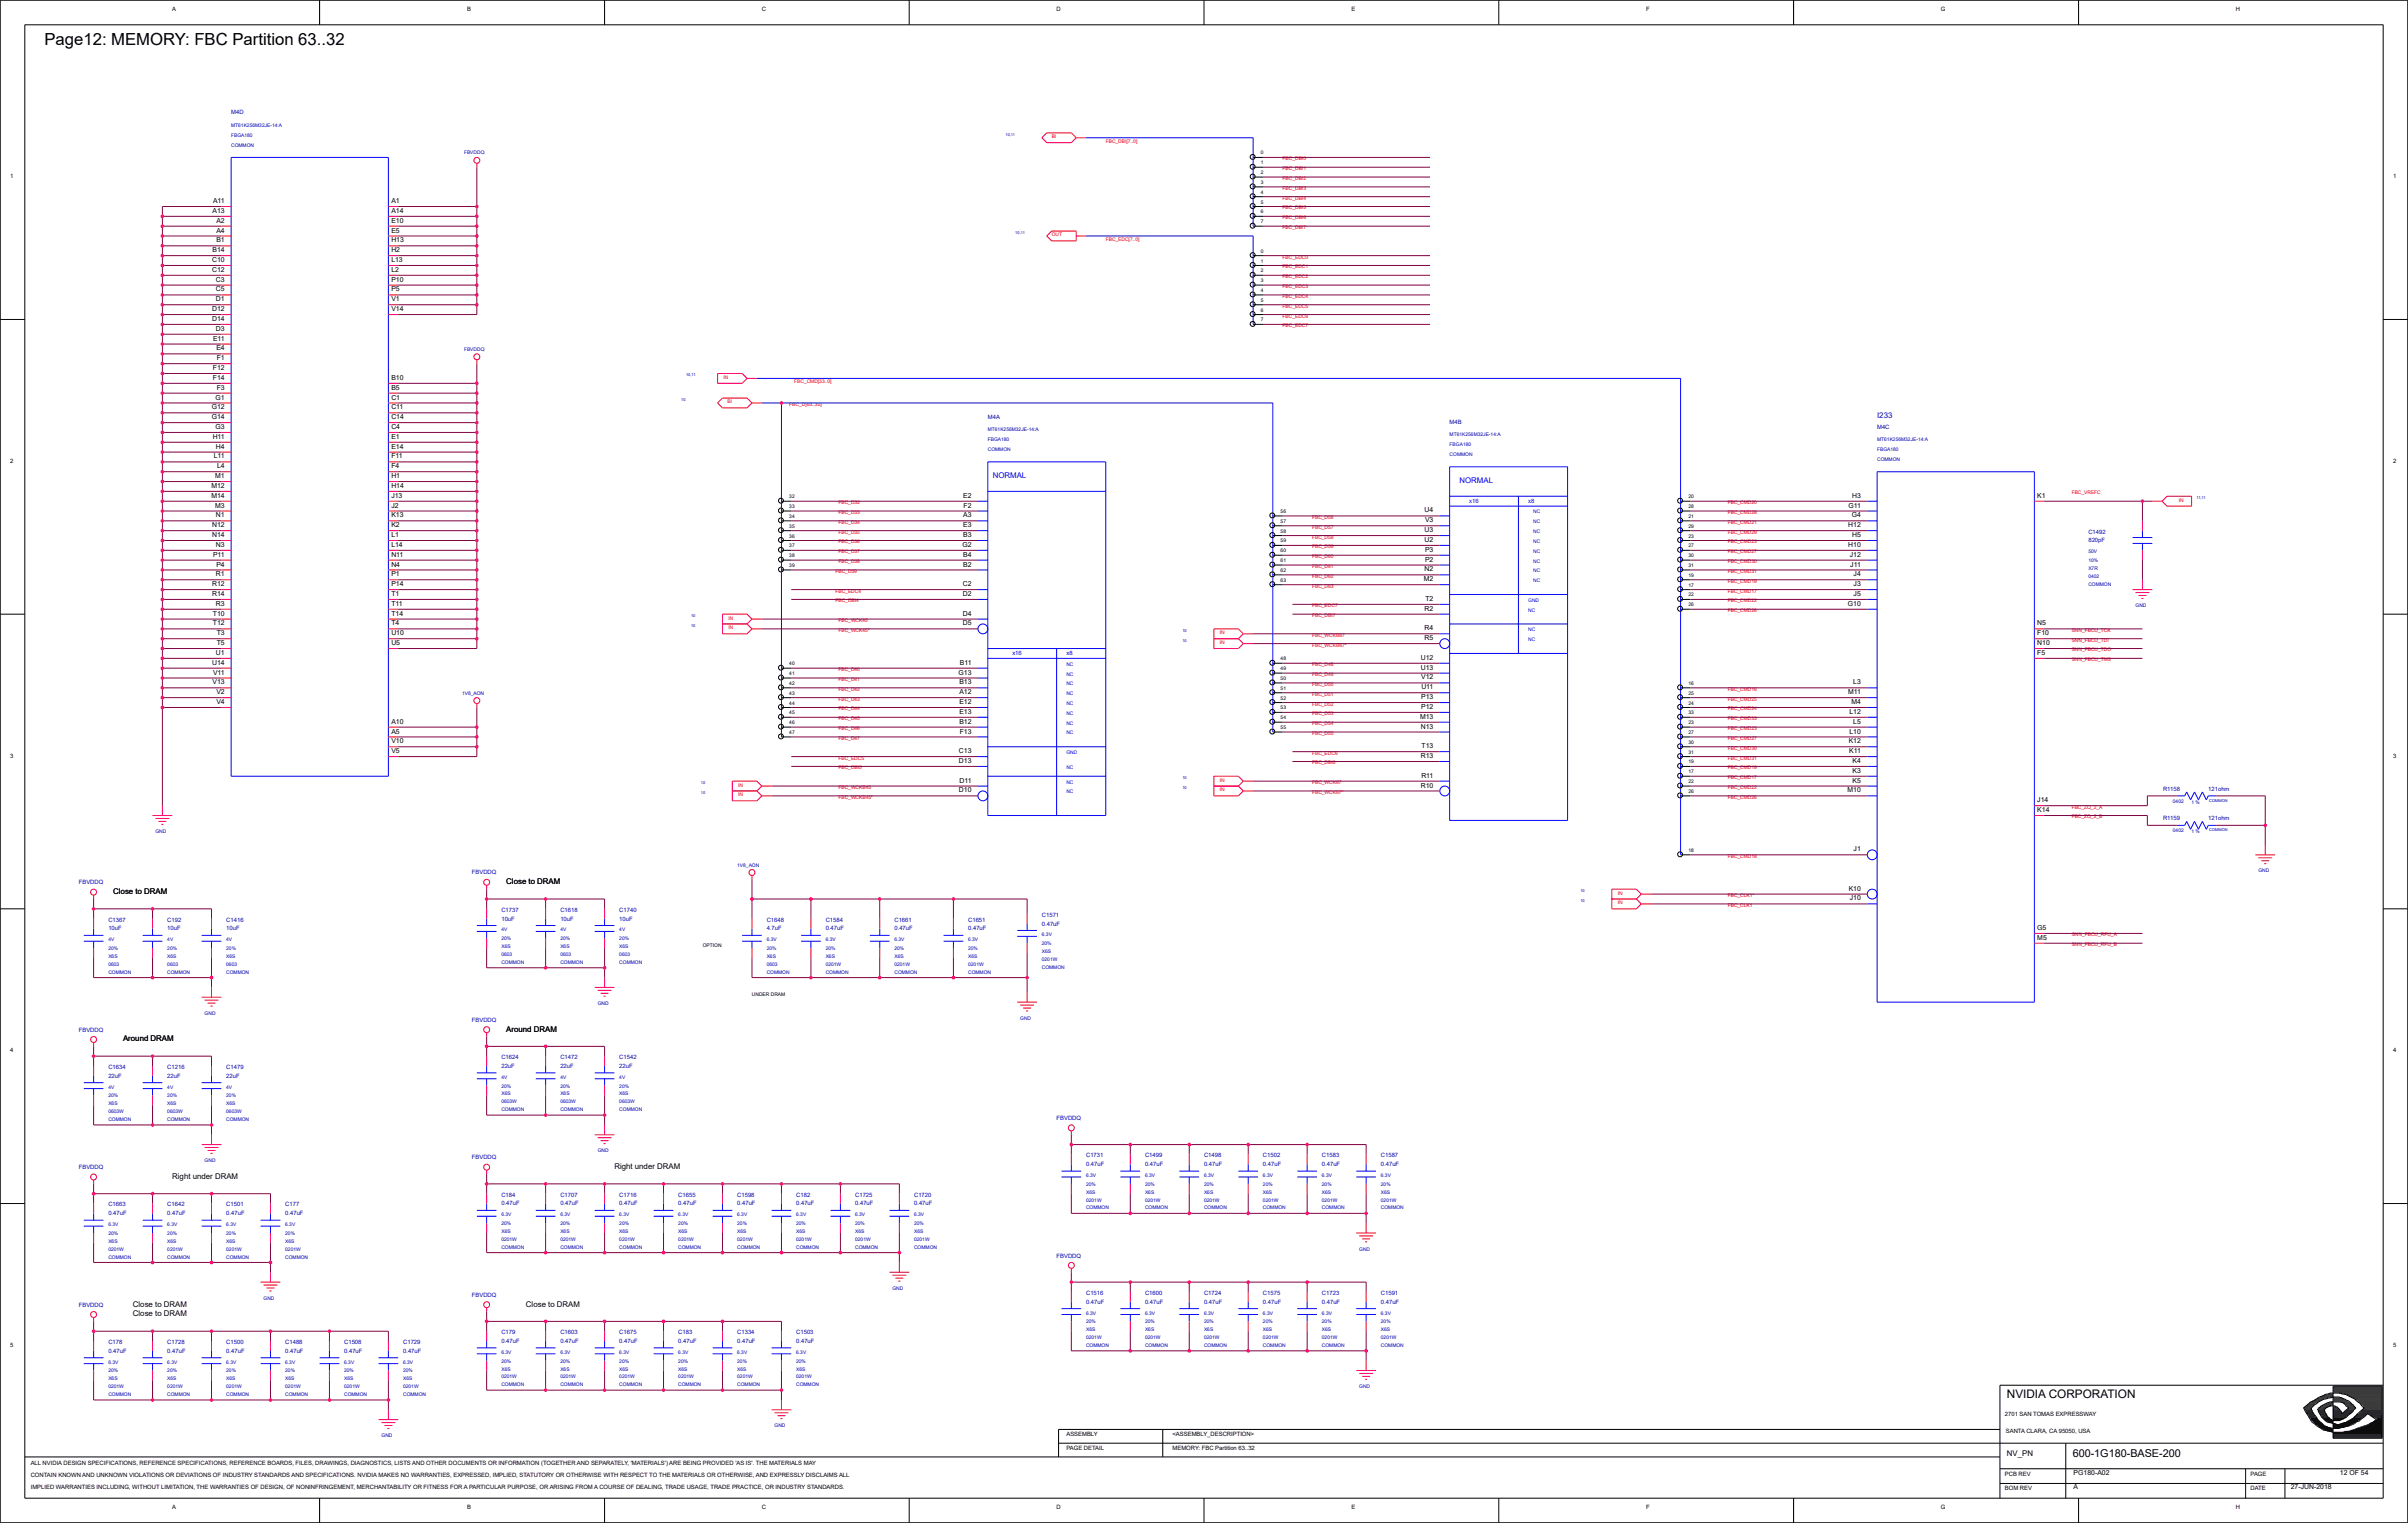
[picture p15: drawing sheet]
<svg xmlns="http://www.w3.org/2000/svg" width="158mm" height="100mm" viewBox="0 0 158 100" stroke-linecap="round" stroke-linejoin="round" font-family="sans-serif">
<defs><g id="words">
<text font-size="1.1" x="2.9" y="3">Page12: MEMORY: FBC Partition 63..32</text>
<text font-size=".8" x="131.7" y="91.8">NVIDIA CORPORATION</text>
<text font-size=".7" x="136.1" y="95.7">600-1G180-BASE-200</text>
<g font-size=".5">
<text x="13.9" y="17.9">C12</text>
<text x="13.9" y="17.2">C10</text>
<text x="14" y="16.6">B14</text>
<text x="14" y="14">A13</text>
<text x="14" y="13.3">A11</text>
<text x="14.2" y="15.9">B1</text>
<text x="14.2" y="15.3">A4</text>
<text x="14.2" y="14.6">A2</text>
<text x="25.7" y="17.9">L2</text>
<text x="25.7" y="17.2">L13</text>
<text x="25.7" y="16.6">H2</text>
<text x="25.7" y="15.9">H13</text>
<text x="25.7" y="15.3">E5</text>
<text x="25.7" y="14.6">E10</text>
<text x="25.7" y="14">A14</text>
<text x="25.7" y="13.3">A1</text>
<text x="13.9" y="21.1">D14</text>
<text x="13.9" y="20.4">D12</text>
<text x="14" y="22.4">E11</text>
<text x="14.2" y="21.7">D3</text>
<text x="14.2" y="19.8">D1</text>
<text x="14.2" y="19.1">C5</text>
<text x="14.2" y="18.5">C3</text>
<text x="14.2" y="23">E4</text>
<text x="14.2" y="23.7">F1</text>
<text x="25.7" y="20.4">V14</text>
<text x="25.7" y="19.8">V1</text>
<text x="25.7" y="19.1">P5</text>
<text x="25.7" y="18.5">P10</text>
<text x="13.9" y="27.5">G14</text>
<text x="13.9" y="26.9">G12</text>
<text x="14" y="28.8">H11</text>
<text x="14" y="24.9">F14</text>
<text x="14" y="24.3">F12</text>
<text x="14.2" y="28.2">G3</text>
<text x="14.2" y="26.2">G1</text>
<text x="14.2" y="29.5">H4</text>
<text x="14.2" y="25.6">F3</text>
<text x="25.7" y="29.5">E14</text>
<text x="25.7" y="28.8">E1</text>
<text x="25.7" y="28.2">C4</text>
<text x="25.7" y="27.5">C14</text>
<text x="25.7" y="26.9">C11</text>
<text x="25.7" y="26.2">C1</text>
<text x="25.7" y="25.6">B5</text>
<text x="25.7" y="24.9">B10</text>
<text x="13.9" y="32.7">M14</text>
<text x="13.9" y="32">M12</text>
<text x="13.9" y="35.3">N14</text>
<text x="13.9" y="34.6">N12</text>
<text x="14" y="30.1">L11</text>
<text x="14.1" y="33.3">M3</text>
<text x="14.1" y="31.4">M1</text>
<text x="14.2" y="35.9">N3</text>
<text x="14.2" y="34">N1</text>
<text x="14.3" y="30.8">L4</text>
<text x="25.7" y="35.9">L14</text>
<text x="25.7" y="35.3">L1</text>
<text x="25.7" y="34.6">K2</text>
<text x="25.7" y="34">K13</text>
<text x="25.7" y="33.3">J2</text>
<text x="25.7" y="32.7">J13</text>
<text x="25.7" y="32">H14</text>
<text x="25.7" y="31.4">H1</text>
<text x="25.7" y="30.8">F4</text>
<text x="25.7" y="30.1">F11</text>
<text x="63.2" y="35.9">G2</text>
<text x="63.2" y="35.3">B3</text>
<text x="63.2" y="34.6">E3</text>
<text x="63.2" y="34">A3</text>
<text x="63.2" y="32.7">E2</text>
<text x="63.3" y="33.3">F2</text>
<text x="93.5" y="35.6">U2</text>
<text x="93.5" y="34.9">U3</text>
<text x="93.5" y="33.7">U4</text>
<text x="93.5" y="34.3">V3</text>
<text x="121.3" y="35.9">H10</text>
<text x="121.3" y="34.6">H12</text>
<text x="121.3" y="33.3">G11</text>
<text x="121.6" y="34">G4</text>
<text x="121.6" y="35.3">H5</text>
<text x="121.6" y="32.7">H3</text>
<text x="133.7" y="32.7">K1</text>
<text x="13.9" y="39.1">R14</text>
<text x="13.9" y="38.5">R12</text>
<text x="14" y="41.1">T12</text>
<text x="14" y="40.4">T10</text>
<text x="14" y="36.6">P11</text>
<text x="14.2" y="39.8">R3</text>
<text x="14.2" y="37.9">R1</text>
<text x="14.2" y="37.2">P4</text>
<text x="14.2" y="41.7">T3</text>
<text x="25.7" y="41.7">U10</text>
<text x="25.7" y="41.1">T4</text>
<text x="25.7" y="40.4">T14</text>
<text x="25.7" y="39.8">T11</text>
<text x="25.7" y="39.1">T1</text>
<text x="25.7" y="38.5">P14</text>
<text x="25.7" y="37.9">P1</text>
<text x="25.7" y="37.2">N4</text>
<text x="25.7" y="36.6">N11</text>
<text x="63.2" y="41.1">D5</text>
<text x="63.2" y="40.4">D4</text>
<text x="63.2" y="39.1">D2</text>
<text x="63.2" y="38.5">C2</text>
<text x="63.2" y="37.2">B2</text>
<text x="63.2" y="36.6">B4</text>
<text x="93.5" y="38.2">M2</text>
<text x="93.5" y="41.4">R4</text>
<text x="93.5" y="40.1">R2</text>
<text x="93.5" y="37.5">N2</text>
<text x="93.5" y="36.9">P2</text>
<text x="93.5" y="36.2">P3</text>
<text x="93.6" y="39.5">T2</text>
<text x="121.3" y="39.8">G10</text>
<text x="121.4" y="36.6">J12</text>
<text x="121.5" y="37.2">J11</text>
<text x="121.7" y="39.1">J5</text>
<text x="121.7" y="38.5">J3</text>
<text x="121.7" y="37.9">J4</text>
<text x="133.7" y="41.7">F10</text>
<text x="133.7" y="41.1">N5</text>
<text x="13.9" y="43.7">U14</text>
<text x="14" y="44.9">V13</text>
<text x="14" y="44.3">V11</text>
<text x="14.2" y="43">U1</text>
<text x="14.2" y="46.2">V4</text>
<text x="14.2" y="45.6">V2</text>
<text x="14.2" y="42.4">T5</text>
<text x="25.7" y="47.5">A10</text>
<text x="25.7" y="42.4">U5</text>
<text x="62.9" y="44.3">G13</text>
<text x="63" y="47.5">B12</text>
<text x="63" y="46.9">E13</text>
<text x="63" y="46.2">E12</text>
<text x="63" y="45.6">A12</text>
<text x="63" y="44.9">B13</text>
<text x="63" y="43.7">B11</text>
<text x="93.2" y="47.2">M13</text>
<text x="93.3" y="47.8">N13</text>
<text x="93.3" y="44">U13</text>
<text x="93.3" y="43.3">U12</text>
<text x="93.3" y="46.6">P12</text>
<text x="93.3" y="45.9">P13</text>
<text x="93.3" y="44.6">V12</text>
<text x="93.3" y="45.3">U11</text>
<text x="93.5" y="42">R5</text>
<text x="121.3" y="45.6">M11</text>
<text x="121.4" y="46.9">L12</text>
<text x="121.5" y="46.2">M4</text>
<text x="121.7" y="47.5">L5</text>
<text x="121.7" y="44.9">L3</text>
<text x="133.7" y="43">F5</text>
<text x="133.7" y="42.4">N10</text>
<text x="25.7" y="49.5">V5</text>
<text x="25.7" y="48.8">V10</text>
<text x="25.7" y="48.2">A5</text>
<text x="63" y="52">D10</text>
<text x="63" y="50.1">D13</text>
<text x="63" y="49.5">C13</text>
<text x="63" y="51.4">D11</text>
<text x="63" y="48.2">F13</text>
<text x="93.3" y="51.7">R10</text>
<text x="93.3" y="49.8">R13</text>
<text x="93.3" y="51.1">R11</text>
<text x="93.3" y="49.1">T13</text>
<text x="121.3" y="52">M10</text>
<text x="121.4" y="48.8">K12</text>
<text x="121.4" y="49.5">K11</text>
<text x="121.4" y="48.2">L10</text>
<text x="121.6" y="51.4">K5</text>
<text x="121.6" y="50.8">K3</text>
<text x="121.6" y="50.1">K4</text>
<text x="133.7" y="53.3">K14</text>
<text x="133.7" y="52.7">J14</text>
<text x="7.4" y="58.7">Close to DRAM</text>
<text x="33.2" y="58.1">Close to DRAM</text>
<text x="121.4" y="58.5">K10</text>
<text x="121.4" y="59.1">J10</text>
<text x="121.7" y="55.9">J1</text>
<text x="133.7" y="61.7">M5</text>
<text x="133.7" y="61.1">G5</text>
<text x="8.1" y="68.4">Around DRAM</text>
<text x="33.2" y="67.7">Around DRAM</text>
<text x="11.3" y="77.4">Right under DRAM</text>
<text x="40.3" y="76.8">Right under DRAM</text>
<text x="8.7" y="86.5">Close to DRAM</text>
<text x="8.7" y="85.8">Close to DRAM</text>
<text x="34.5" y="85.8">Close to DRAM</text>
<text x="131.7" y="95.6">NV_PN</text>
<text x="136.1" y="97.8">A</text>
<text x="136.1" y="96.8">PG180-A02</text>
<text x="150.4" y="97.8">27-JUN-2018</text>
<text x="153.6" y="96.8">12 OF 54</text>
</g>
<text font-size=".5" fill="#0000a0" x="123.2" y="27.4">I233</text>
<g font-size=".5" fill="#00f">
<text x="65.2" y="31.4">NORMAL</text>
<text x="95.8" y="31.7">NORMAL</text>
</g>
<g font-size=".4">
<text x="11.3" y=".7">A</text>
<text x="30.7" y=".7">B</text>
<text x="50" y=".7">C</text>
<text x="69.4" y=".7">D</text>
<text x="88.7" y=".7">E</text>
<text x="108.1" y=".7">F</text>
<text x="127.4" y=".7">G</text>
<text x="146.8" y=".7">H</text>
<text x=".7" y="11.7">1</text>
<text x="157.1" y="11.7">1</text>
<text x=".7" y="30.4">2</text>
<text x="157.1" y="30.4">2</text>
<text x=".7" y="49.8">3</text>
<text x="157.1" y="49.8">3</text>
<text x=".7" y="69.1">4</text>
<text x="157.1" y="69.1">4</text>
<text x=".7" y="88.5">5</text>
<text x="157.1" y="88.5">5</text>
<text x="70" y="95.2">PAGE DETAIL</text>
<text x="70" y="94.3">ASSEMBLY</text>
<text x="77" y="94.3">&lt;ASSEMBLY_DESCRIPTION&gt;</text>
<text x="77" y="95.2">MEMORY: FBC Partition 63..32</text>
<text x="131.6" y="93">2701 SAN TOMAS EXPRESSWAY</text>
<text x="131.7" y="94.1">SANTA CLARA, CA 95050, USA</text>
<text x="2" y="97">CONTAIN KNOWN AND UNKNOWN VIOLATIONS OR DEVIATIONS OF INDUSTRY STANDARDS AND SPECIFICATIONS. NVIDIA MAKES NO WARRANTIES, EXPRESSED, IMPLIED, STATUTORY OR OTHERWISE WITH RESPECT TO THE MATERIALS OR OTHERWISE, AND EXPRESSLY DISCLAIMS ALL</text>
<text x="2" y="96.2">ALL NVIDIA DESIGN SPECIFICATIONS, REFERENCE SPECIFICATIONS, REFERENCE BOARDS, FILES, DRAWINGS, DIAGNOSTICS, LISTS AND OTHER DOCUMENTS OR INFORMATION (TOGETHER AND SEPARATELY, 'MATERIALS') ARE BEING PROVIDED 'AS IS'. THE MATERIALS MAY</text>
<text x="2" y="97.8">IMPLIED WARRANTIES INCLUDING, WITHOUT LIMITATION, THE WARRANTIES OF DESIGN, OF NONINFRINGEMENT, MERCHANTABILITY OR FITNESS FOR A PARTICULAR PURPOSE, OR ARISING FROM A COURSE OF DEALING, TRADE USAGE, TRADE PRACTICE, OR INDUSTRY STANDARDS.</text>
<text x="11.3" y="99.1">A</text>
<text x="30.7" y="99.1">B</text>
<text x="50" y="99.1">C</text>
<text x="69.4" y="99.1">D</text>
<text x="88.7" y="99.1">E</text>
<text x="108.1" y="99.1">F</text>
<text x="127.4" y="99.1">G</text>
<text x="131.6" y="97.9">BOM REV</text>
<text x="131.6" y="96.9">PCB REV</text>
<text x="146.8" y="99.1">H</text>
<text x="147.7" y="96.9">PAGE</text>
<text x="147.7" y="97.9">DATE</text>
</g>
<g font-size=".4" fill="#0000a0">
<text x="15.2" y="7.5">M4D</text>
<text x="64.8" y="27.5">M4A</text>
<text x="95.2" y="27.8">M4B</text>
<text x="123.2" y="28.1">M4C</text>
<text x="137.1" y="35">C1492</text>
<text x="137.1" y="35.6">820pF</text>
<text x="142" y="53.9">R1159</text>
<text x="142" y="51.9">R1158</text>
<text x="145" y="51.9">121ohm</text>
<text x="145" y="53.9">121ohm</text>
<text x="5.2" y="58.1">FBVDDQ</text>
<text x="31" y="57.4">FBVDDQ</text>
<text x="32.9" y="59.9">C1737</text>
<text x="36.8" y="59.9">C1618</text>
<text x="40.7" y="59.9">C1740</text>
<text x="7.1" y="60.5">C1367</text>
<text x="7.1" y="61.1">10uF</text>
<text x="11" y="60.5">C192</text>
<text x="11" y="61.1">10uF</text>
<text x="14.9" y="60.5">C1416</text>
<text x="14.9" y="61.1">10uF</text>
<text x="32.9" y="60.5">10uF</text>
<text x="36.8" y="60.5">10uF</text>
<text x="40.7" y="60.5">10uF</text>
<text x="50.3" y="60.5">C1648</text>
<text x="50.3" y="61.1">4.7uF</text>
<text x="54.2" y="60.5">C1584</text>
<text x="54.2" y="61.1">0.47uF</text>
<text x="58.7" y="60.5">C1661</text>
<text x="58.7" y="61.1">0.47uF</text>
<text x="63.6" y="60.5">C1651</text>
<text x="63.6" y="61.1">0.47uF</text>
<text x="68.4" y="60.2">C1571</text>
<text x="68.4" y="60.8">0.47uF</text>
<text x="5.2" y="67.7">FBVDDQ</text>
<text x="7.1" y="70.2">C1634</text>
<text x="7.1" y="70.8">22uF</text>
<text x="11" y="70.2">C1216</text>
<text x="11" y="70.8">22uF</text>
<text x="14.9" y="70.2">C1479</text>
<text x="14.9" y="70.8">22uF</text>
<text x="31" y="67.1">FBVDDQ</text>
<text x="32.9" y="69.6">C1624</text>
<text x="32.9" y="70.1">22uF</text>
<text x="36.8" y="69.6">C1472</text>
<text x="36.8" y="70.1">22uF</text>
<text x="40.7" y="69.6">C1542</text>
<text x="40.7" y="70.1">22uF</text>
<text x="5.2" y="76.8">FBVDDQ</text>
<text x="31" y="76.1">FBVDDQ</text>
<text x="69.4" y="73.6">FBVDDQ</text>
<text x="71.3" y="76">C1731</text>
<text x="71.3" y="76.6">0.47uF</text>
<text x="75.2" y="76">C1499</text>
<text x="75.2" y="76.6">0.47uF</text>
<text x="79" y="76">C1498</text>
<text x="79" y="76.6">0.47uF</text>
<text x="82.9" y="76">C1502</text>
<text x="82.9" y="76.6">0.47uF</text>
<text x="86.8" y="76">C1583</text>
<text x="86.8" y="76.6">0.47uF</text>
<text x="90.6" y="76">C1587</text>
<text x="90.6" y="76.6">0.47uF</text>
<text x="7.1" y="79.2">C1663</text>
<text x="7.1" y="79.8">0.47uF</text>
<text x="11" y="79.2">C1642</text>
<text x="11" y="79.8">0.47uF</text>
<text x="14.9" y="79.2">C1501</text>
<text x="14.9" y="79.8">0.47uF</text>
<text x="18.7" y="79.2">C177</text>
<text x="18.7" y="79.8">0.47uF</text>
<text x="32.9" y="78.6">C184</text>
<text x="32.9" y="79.2">0.47uF</text>
<text x="36.8" y="78.6">C1707</text>
<text x="36.8" y="79.2">0.47uF</text>
<text x="40.7" y="78.6">C1716</text>
<text x="40.7" y="79.2">0.47uF</text>
<text x="44.5" y="78.6">C1655</text>
<text x="44.5" y="79.2">0.47uF</text>
<text x="48.4" y="78.6">C1598</text>
<text x="48.4" y="79.2">0.47uF</text>
<text x="52.3" y="78.6">C182</text>
<text x="52.3" y="79.2">0.47uF</text>
<text x="56.1" y="78.6">C1725</text>
<text x="56.1" y="79.2">0.47uF</text>
<text x="60" y="78.6">C1720</text>
<text x="60" y="79.2">0.47uF</text>
<text x="69.4" y="82.6">FBVDDQ</text>
<text x="5.2" y="85.8">FBVDDQ</text>
<text x="7.1" y="88.3">C178</text>
<text x="7.1" y="88.8">0.47uF</text>
<text x="11" y="88.3">C1728</text>
<text x="11" y="88.8">0.47uF</text>
<text x="14.9" y="88.3">C1500</text>
<text x="14.9" y="88.8">0.47uF</text>
<text x="18.7" y="88.3">C1488</text>
<text x="18.7" y="88.8">0.47uF</text>
<text x="22.6" y="88.3">C1508</text>
<text x="22.6" y="88.8">0.47uF</text>
<text x="26.5" y="88.3">C1729</text>
<text x="26.5" y="88.8">0.47uF</text>
<text x="31" y="85.2">FBVDDQ</text>
<text x="32.9" y="87.6">C179</text>
<text x="32.9" y="88.2">0.47uF</text>
<text x="36.8" y="87.6">C1603</text>
<text x="36.8" y="88.2">0.47uF</text>
<text x="40.7" y="87.6">C1675</text>
<text x="40.7" y="88.2">0.47uF</text>
<text x="44.5" y="87.6">C183</text>
<text x="44.5" y="88.2">0.47uF</text>
<text x="48.4" y="87.6">C1334</text>
<text x="48.4" y="88.2">0.47uF</text>
<text x="52.3" y="87.6">C1503</text>
<text x="52.3" y="88.2">0.47uF</text>
<text x="71.3" y="85">C1516</text>
<text x="71.3" y="85.6">0.47uF</text>
<text x="75.2" y="85">C1600</text>
<text x="75.2" y="85.6">0.47uF</text>
<text x="79" y="85">C1724</text>
<text x="79" y="85.6">0.47uF</text>
<text x="82.9" y="85">C1575</text>
<text x="82.9" y="85.6">0.47uF</text>
<text x="86.8" y="85">C1723</text>
<text x="86.8" y="85.6">0.47uF</text>
<text x="90.6" y="85">C1591</text>
<text x="90.6" y="85.6">0.47uF</text>
</g>
<g font-size=".4" fill="#00f">
<text x="96.5" y="33">x16</text>
<text x="100.3" y="33">x8</text>
<text x="66.5" y="43">x16</text>
<text x="70" y="43">x8</text>
</g>
<g font-size=".3" fill="#0000a0">
<text x="15.2" y="8.3">MT61K256M32JE-14:A</text>
<text x="15.2" y="9">FBGA180</text>
<text x="15.2" y="9.6">COMMON</text>
<text x="30.5" y="10.1">FBVDDQ</text>
<text x="66" y="8.9">10,11</text>
<text x="66.7" y="15.4">10,11</text>
<text x="30.5" y="23">FBVDDQ</text>
<text x="44.7" y="26.3">10</text>
<text x="45" y="24.7">10,11</text>
<text x="64.8" y="29.6">COMMON</text>
<text x="64.8" y="28.3">MT61K256M32JE-14:A</text>
<text x="64.8" y="29">FBGA180</text>
<text x="95.2" y="29.9">COMMON</text>
<text x="95.2" y="29.3">FBGA180</text>
<text x="95.2" y="28.7">MT61K256M32JE-14:A</text>
<text x="123.2" y="29.6">FBGA180</text>
<text x="123.2" y="29">MT61K256M32JE-14:A</text>
<text x="123.2" y="30.3">COMMON</text>
<text x="144.2" y="32.8">11,11</text>
<text x="45.4" y="41.2">10</text>
<text x="45.4" y="40.5">10</text>
<text x="77.6" y="41.5">10</text>
<text x="137.1" y="36.3">50V</text>
<text x="137.1" y="37.9">0402</text>
<text x="137.1" y="36.9">10%</text>
<text x="137.1" y="37.4">X7R</text>
<text x="137.1" y="38.5">COMMON</text>
<text x="140.2" y="39.9">GND</text>
<text x="30.3" y="45.6">1V8_AON</text>
<text x="77.6" y="42.1">10</text>
<text x="46" y="52.1">10</text>
<text x="46" y="51.5">10</text>
<text x="77.6" y="51.8">10</text>
<text x="77.6" y="51.2">10</text>
<text x="142.6" y="52.7">0402</text>
<text x="143.9" y="52.8">1 %</text>
<text x="145" y="52.7">COMMON</text>
<text x="10.2" y="54.7">GND</text>
<text x="48.4" y="56.9">1V8_AON</text>
<text x="103.7" y="59.2">10</text>
<text x="103.7" y="58.6">10</text>
<text x="142.6" y="54.7">0402</text>
<text x="143.9" y="54.7">1 %</text>
<text x="145" y="54.6">COMMON</text>
<text x="148.3" y="57.3">GND</text>
<text x="7.1" y="63.9">COMMON</text>
<text x="7.1" y="62.9">X6S</text>
<text x="7.1" y="61.8">4V</text>
<text x="7.1" y="62.4">20%</text>
<text x="7.1" y="63.4">0603</text>
<text x="11" y="63.4">0603</text>
<text x="11" y="63.9">COMMON</text>
<text x="11" y="62.4">20%</text>
<text x="11" y="62.9">X6S</text>
<text x="11" y="61.8">4V</text>
<text x="14.9" y="63.9">COMMON</text>
<text x="14.9" y="62.9">X6S</text>
<text x="14.9" y="63.4">0603</text>
<text x="14.9" y="62.4">20%</text>
<text x="14.9" y="61.8">4V</text>
<text x="32.9" y="61.8">20%</text>
<text x="32.9" y="61.2">4V</text>
<text x="32.9" y="62.8">0603</text>
<text x="32.9" y="63.3">COMMON</text>
<text x="32.9" y="62.3">X6S</text>
<text x="36.8" y="61.8">20%</text>
<text x="36.8" y="62.3">X6S</text>
<text x="36.8" y="62.8">0603</text>
<text x="36.8" y="61.2">4V</text>
<text x="36.8" y="63.3">COMMON</text>
<text x="40.7" y="62.3">X6S</text>
<text x="40.7" y="62.8">0603</text>
<text x="40.7" y="63.3">COMMON</text>
<text x="40.7" y="61.8">20%</text>
<text x="40.7" y="61.2">4V</text>
<text x="50.3" y="62.9">X6S</text>
<text x="50.3" y="63.4">0603</text>
<text x="50.3" y="63.9">COMMON</text>
<text x="50.3" y="62.4">20%</text>
<text x="50.3" y="61.8">6.3V</text>
<text x="54.2" y="63.4">0201W</text>
<text x="54.2" y="62.4">20%</text>
<text x="54.2" y="61.8">6.3V</text>
<text x="54.2" y="62.9">X6S</text>
<text x="54.2" y="63.9">COMMON</text>
<text x="58.7" y="63.4">0201W</text>
<text x="58.7" y="62.4">20%</text>
<text x="58.7" y="61.8">6.3V</text>
<text x="58.7" y="62.9">X6S</text>
<text x="58.7" y="63.9">COMMON</text>
<text x="63.6" y="63.4">0201W</text>
<text x="63.6" y="62.4">20%</text>
<text x="63.6" y="61.8">6.3V</text>
<text x="63.6" y="62.9">X6S</text>
<text x="63.6" y="63.9">COMMON</text>
<text x="68.4" y="63.1">0201W</text>
<text x="68.4" y="62.1">20%</text>
<text x="68.4" y="61.5">6.3V</text>
<text x="68.4" y="62.6">X6S</text>
<text x="68.4" y="63.6">COMMON</text>
<text x="7.1" y="71.5">4V</text>
<text x="11" y="71.5">4V</text>
<text x="13.4" y="66.7">GND</text>
<text x="14.9" y="71.5">4V</text>
<text x="32.9" y="71.9">X6S</text>
<text x="32.9" y="71.4">20%</text>
<text x="32.9" y="70.8">4V</text>
<text x="36.8" y="71.9">X6S</text>
<text x="36.8" y="70.8">4V</text>
<text x="36.8" y="71.4">20%</text>
<text x="39.2" y="66">GND</text>
<text x="40.7" y="70.8">4V</text>
<text x="40.7" y="71.9">X6S</text>
<text x="40.7" y="71.4">20%</text>
<text x="67" y="67">GND</text>
<text x="7.1" y="72.6">X6S</text>
<text x="7.1" y="73.1">0603W</text>
<text x="7.1" y="73.6">COMMON</text>
<text x="7.1" y="72.1">20%</text>
<text x="11" y="72.1">20%</text>
<text x="11" y="72.6">X6S</text>
<text x="11" y="73.1">0603W</text>
<text x="11" y="73.6">COMMON</text>
<text x="13.4" y="76.3">GND</text>
<text x="14.9" y="73.1">0603W</text>
<text x="14.9" y="72.6">X6S</text>
<text x="14.9" y="72.1">20%</text>
<text x="14.9" y="73.6">COMMON</text>
<text x="32.9" y="72.5">0603W</text>
<text x="32.9" y="73">COMMON</text>
<text x="36.8" y="72.5">0603W</text>
<text x="36.8" y="73">COMMON</text>
<text x="39.2" y="75.7">GND</text>
<text x="40.7" y="73">COMMON</text>
<text x="40.7" y="72.5">0603W</text>
<text x="71.3" y="77.3">6.3V</text>
<text x="71.3" y="77.9">20%</text>
<text x="75.2" y="77.3">6.3V</text>
<text x="75.2" y="77.9">20%</text>
<text x="79" y="77.3">6.3V</text>
<text x="79" y="77.9">20%</text>
<text x="82.9" y="77.3">6.3V</text>
<text x="82.9" y="77.9">20%</text>
<text x="86.8" y="77.3">6.3V</text>
<text x="86.8" y="77.9">20%</text>
<text x="90.6" y="77.3">6.3V</text>
<text x="90.6" y="77.9">20%</text>
<text x="7.1" y="82.1">0201W</text>
<text x="7.1" y="81.1">20%</text>
<text x="7.1" y="80.5">6.3V</text>
<text x="7.1" y="81.6">X6S</text>
<text x="7.1" y="82.7">COMMON</text>
<text x="11" y="82.1">0201W</text>
<text x="11" y="81.1">20%</text>
<text x="11" y="80.5">6.3V</text>
<text x="11" y="81.6">X6S</text>
<text x="11" y="82.7">COMMON</text>
<text x="14.9" y="82.1">0201W</text>
<text x="14.9" y="81.1">20%</text>
<text x="14.9" y="80.5">6.3V</text>
<text x="14.9" y="81.6">X6S</text>
<text x="14.9" y="82.7">COMMON</text>
<text x="18.7" y="82.1">0201W</text>
<text x="18.7" y="81.1">20%</text>
<text x="18.7" y="80.5">6.3V</text>
<text x="18.7" y="81.6">X6S</text>
<text x="18.7" y="82.7">COMMON</text>
<text x="32.9" y="81.5">0201W</text>
<text x="32.9" y="80.5">20%</text>
<text x="32.9" y="79.9">6.3V</text>
<text x="32.9" y="81">X6S</text>
<text x="32.9" y="82">COMMON</text>
<text x="36.8" y="81.5">0201W</text>
<text x="36.8" y="80.5">20%</text>
<text x="36.8" y="79.9">6.3V</text>
<text x="36.8" y="81">X6S</text>
<text x="36.8" y="82">COMMON</text>
<text x="40.7" y="81.5">0201W</text>
<text x="40.7" y="80.5">20%</text>
<text x="40.7" y="79.9">6.3V</text>
<text x="40.7" y="81">X6S</text>
<text x="40.7" y="82">COMMON</text>
<text x="44.5" y="81.5">0201W</text>
<text x="44.5" y="80.5">20%</text>
<text x="44.5" y="79.9">6.3V</text>
<text x="44.5" y="81">X6S</text>
<text x="44.5" y="82">COMMON</text>
<text x="48.4" y="81.5">0201W</text>
<text x="48.4" y="80.5">20%</text>
<text x="48.4" y="79.9">6.3V</text>
<text x="48.4" y="81">X6S</text>
<text x="48.4" y="82">COMMON</text>
<text x="52.3" y="81.5">0201W</text>
<text x="52.3" y="80.5">20%</text>
<text x="52.3" y="79.9">6.3V</text>
<text x="52.3" y="81">X6S</text>
<text x="52.3" y="82">COMMON</text>
<text x="56.1" y="81.5">0201W</text>
<text x="56.1" y="80.5">20%</text>
<text x="56.1" y="79.9">6.3V</text>
<text x="56.1" y="81">X6S</text>
<text x="56.1" y="82">COMMON</text>
<text x="60" y="81.5">0201W</text>
<text x="60" y="80.5">20%</text>
<text x="60" y="79.9">6.3V</text>
<text x="60" y="81">X6S</text>
<text x="60" y="82">COMMON</text>
<text x="71.3" y="79.4">COMMON</text>
<text x="71.3" y="78.4">X6S</text>
<text x="71.3" y="78.9">0201W</text>
<text x="75.2" y="79.4">COMMON</text>
<text x="75.2" y="78.4">X6S</text>
<text x="75.2" y="78.9">0201W</text>
<text x="79" y="79.4">COMMON</text>
<text x="79" y="78.4">X6S</text>
<text x="79" y="78.9">0201W</text>
<text x="82.9" y="79.4">COMMON</text>
<text x="82.9" y="78.4">X6S</text>
<text x="82.9" y="78.9">0201W</text>
<text x="86.8" y="79.4">COMMON</text>
<text x="86.8" y="78.4">X6S</text>
<text x="86.8" y="78.9">0201W</text>
<text x="89.2" y="82.1">GND</text>
<text x="90.6" y="79.4">COMMON</text>
<text x="90.6" y="78.4">X6S</text>
<text x="90.6" y="78.9">0201W</text>
<text x="7.1" y="89.6">6.3V</text>
<text x="11" y="89.6">6.3V</text>
<text x="14.9" y="89.6">6.3V</text>
<text x="17.3" y="85.4">GND</text>
<text x="18.7" y="89.6">6.3V</text>
<text x="22.6" y="89.6">6.3V</text>
<text x="26.5" y="89.6">6.3V</text>
<text x="32.9" y="89.5">20%</text>
<text x="32.9" y="88.9">6.3V</text>
<text x="36.8" y="89.5">20%</text>
<text x="36.8" y="88.9">6.3V</text>
<text x="40.7" y="89.5">20%</text>
<text x="40.7" y="88.9">6.3V</text>
<text x="44.5" y="89.5">20%</text>
<text x="44.5" y="88.9">6.3V</text>
<text x="48.4" y="89.5">20%</text>
<text x="48.4" y="88.9">6.3V</text>
<text x="52.3" y="89.5">20%</text>
<text x="52.3" y="88.9">6.3V</text>
<text x="58.6" y="84.7">GND</text>
<text x="71.3" y="87.9">0201W</text>
<text x="71.3" y="86.9">20%</text>
<text x="71.3" y="86.3">6.3V</text>
<text x="71.3" y="87.4">X6S</text>
<text x="71.3" y="88.5">COMMON</text>
<text x="75.2" y="87.9">0201W</text>
<text x="75.2" y="86.9">20%</text>
<text x="75.2" y="86.3">6.3V</text>
<text x="75.2" y="87.4">X6S</text>
<text x="75.2" y="88.5">COMMON</text>
<text x="79" y="87.9">0201W</text>
<text x="79" y="86.9">20%</text>
<text x="79" y="86.3">6.3V</text>
<text x="79" y="87.4">X6S</text>
<text x="79" y="88.5">COMMON</text>
<text x="82.9" y="87.9">0201W</text>
<text x="82.9" y="86.9">20%</text>
<text x="82.9" y="86.3">6.3V</text>
<text x="82.9" y="87.4">X6S</text>
<text x="82.9" y="88.5">COMMON</text>
<text x="86.8" y="87.9">0201W</text>
<text x="86.8" y="86.9">20%</text>
<text x="86.8" y="86.3">6.3V</text>
<text x="86.8" y="87.4">X6S</text>
<text x="86.8" y="88.5">COMMON</text>
<text x="90.6" y="87.9">0201W</text>
<text x="90.6" y="86.9">20%</text>
<text x="90.6" y="86.3">6.3V</text>
<text x="90.6" y="87.4">X6S</text>
<text x="90.6" y="88.5">COMMON</text>
<text x="7.1" y="91.2">0201W</text>
<text x="7.1" y="90.1">20%</text>
<text x="7.1" y="90.6">X6S</text>
<text x="7.1" y="91.7">COMMON</text>
<text x="11" y="91.2">0201W</text>
<text x="11" y="90.1">20%</text>
<text x="11" y="90.6">X6S</text>
<text x="11" y="91.7">COMMON</text>
<text x="14.9" y="91.2">0201W</text>
<text x="14.9" y="90.1">20%</text>
<text x="14.9" y="90.6">X6S</text>
<text x="14.9" y="91.7">COMMON</text>
<text x="18.7" y="91.2">0201W</text>
<text x="18.7" y="90.1">20%</text>
<text x="18.7" y="90.6">X6S</text>
<text x="18.7" y="91.7">COMMON</text>
<text x="22.6" y="91.2">0201W</text>
<text x="22.6" y="90.1">20%</text>
<text x="22.6" y="90.6">X6S</text>
<text x="22.6" y="91.7">COMMON</text>
<text x="25" y="94.4">GND</text>
<text x="26.5" y="91.2">0201W</text>
<text x="26.5" y="90.1">20%</text>
<text x="26.5" y="90.6">X6S</text>
<text x="26.5" y="91.7">COMMON</text>
<text x="32.9" y="90.5">0201W</text>
<text x="32.9" y="90">X6S</text>
<text x="32.9" y="91">COMMON</text>
<text x="36.8" y="90.5">0201W</text>
<text x="36.8" y="90">X6S</text>
<text x="36.8" y="91">COMMON</text>
<text x="40.7" y="90.5">0201W</text>
<text x="40.7" y="90">X6S</text>
<text x="40.7" y="91">COMMON</text>
<text x="44.5" y="90.5">0201W</text>
<text x="44.5" y="90">X6S</text>
<text x="44.5" y="91">COMMON</text>
<text x="48.4" y="90.5">0201W</text>
<text x="48.4" y="90">X6S</text>
<text x="48.4" y="91">COMMON</text>
<text x="50.8" y="93.7">GND</text>
<text x="52.3" y="90.5">0201W</text>
<text x="52.3" y="90">X6S</text>
<text x="52.3" y="91">COMMON</text>
<text x="89.2" y="91.2">GND</text>
</g>
<g font-size=".3" fill="#f00">
<text x="69" y="9.1">BI</text>
<text x="72.6" y="9.4">FBC_DBI[7..0]</text>
<text x="84.2" y="10.5">FBC_DBI0</text>
<text x="84.2" y="11.2">FBC_DBI1</text>
<text x="84.2" y="11.8">FBC_DBI2</text>
<text x="69" y="15.5">OUT</text>
<text x="72.6" y="15.8">FBC_EDC[7..0]</text>
<text x="84.2" y="12.5">FBC_DBI3</text>
<text x="84.2" y="13.1">FBC_DBI4</text>
<text x="84.2" y="13.8">FBC_DBI5</text>
<text x="84.2" y="14.4">FBC_DBI6</text>
<text x="84.2" y="15">FBC_DBI7</text>
<text x="84.2" y="17">FBC_EDC0</text>
<text x="84.2" y="17.6">FBC_EDC1</text>
<text x="84.2" y="18.3">FBC_EDC2</text>
<text x="84.2" y="18.9">FBC_EDC3</text>
<text x="84.2" y="19.6">FBC_EDC4</text>
<text x="84.2" y="20.2">FBC_EDC5</text>
<text x="84.2" y="20.9">FBC_EDC6</text>
<text x="84.2" y="21.5">FBC_EDC7</text>
<text x="47.5" y="24.9">IN</text>
<text x="47.8" y="26.5">BI</text>
<text x="51.8" y="26.7">FBC_D[63..32]</text>
<text x="52.1" y="25.2">FBC_CMD[33..0]</text>
<text x="55" y="33.1">FBC_D32</text>
<text x="55" y="33.8">FBC_D33</text>
<text x="55" y="34.4">FBC_D34</text>
<text x="55" y="35">FBC_D35</text>
<text x="55" y="35.7">FBC_D36</text>
<text x="86.1" y="34.1">FBC_D56</text>
<text x="86.1" y="34.7">FBC_D57</text>
<text x="86.1" y="35.4">FBC_D58</text>
<text x="113.4" y="33.1">FBC_CMD20</text>
<text x="113.4" y="34.4">FBC_CMD21</text>
<text x="113.4" y="35.7">FBC_CMD23</text>
<text x="113.4" y="33.8">FBC_CMD28</text>
<text x="113.4" y="35">FBC_CMD29</text>
<text x="136" y="32.5">FBC_VREFC</text>
<text x="143" y="32.9">IN</text>
<text x="47.8" y="41.3">IN</text>
<text x="47.8" y="40.7">IN</text>
<text x="54.8" y="37.6">FBC_D39</text>
<text x="54.8" y="39.6">FBC_DBI4</text>
<text x="54.8" y="38.9">FBC_EDC4</text>
<text x="55" y="36.3">FBC_D37</text>
<text x="55" y="37">FBC_D38</text>
<text x="55" y="40.8">FBC_WCK45</text>
<text x="55" y="41.5">FBC_WCK45*</text>
<text x="80.1" y="41.7">IN</text>
<text x="86.1" y="36">FBC_D59</text>
<text x="86.1" y="36.7">FBC_D60</text>
<text x="86.1" y="37.3">FBC_D61</text>
<text x="86.1" y="37.9">FBC_D62</text>
<text x="86.1" y="38.6">FBC_D63</text>
<text x="86.1" y="40.5">FBC_DBI7</text>
<text x="86.1" y="39.9">FBC_EDC7</text>
<text x="86.1" y="41.8">FBC_WCKB67</text>
<text x="113.4" y="38.9">FBC_CMD17</text>
<text x="113.4" y="38.3">FBC_CMD19</text>
<text x="113.4" y="39.6">FBC_CMD22</text>
<text x="113.4" y="40.2">FBC_CMD26</text>
<text x="113.4" y="36.3">FBC_CMD27</text>
<text x="113.4" y="37">FBC_CMD30</text>
<text x="113.4" y="37.6">FBC_CMD31</text>
<text x="136" y="41.5">SNN_FBCU_TCK</text>
<text x="55" y="44.1">FBC_D40</text>
<text x="55" y="44.7">FBC_D41</text>
<text x="55" y="45.4">FBC_D42</text>
<text x="55" y="46">FBC_D43</text>
<text x="55" y="46.7">FBC_D44</text>
<text x="55" y="47.3">FBC_D45</text>
<text x="55" y="47.9">FBC_D46</text>
<text x="80.1" y="42.3">IN</text>
<text x="86.1" y="43.8">FBC_D48</text>
<text x="86.1" y="44.4">FBC_D49</text>
<text x="86.1" y="45">FBC_D50</text>
<text x="86.1" y="45.7">FBC_D51</text>
<text x="86.1" y="46.3">FBC_D52</text>
<text x="86.1" y="47">FBC_D53</text>
<text x="86.1" y="47.6">FBC_D54</text>
<text x="86.1" y="42.5">FBC_WCKB67*</text>
<text x="113.4" y="45.4">FBC_CMD16</text>
<text x="113.4" y="47.9">FBC_CMD23</text>
<text x="113.4" y="46.7">FBC_CMD24</text>
<text x="113.4" y="46">FBC_CMD25</text>
<text x="113.4" y="47.3">FBC_CMD33</text>
<text x="136" y="42.1">SNN_FBCU_TDI</text>
<text x="136" y="42.8">SNN_FBCU_TDO</text>
<text x="136" y="43.4">SNN_FBCU_TMS</text>
<text x="48.5" y="52.3">IN</text>
<text x="48.5" y="51.7">IN</text>
<text x="55" y="48.6">FBC_D47</text>
<text x="55" y="50.5">FBC_DBI5</text>
<text x="55" y="49.9">FBC_EDC5</text>
<text x="55" y="51.8">FBC_WCKB45</text>
<text x="55" y="52.5">FBC_WCKB45*</text>
<text x="80.1" y="52">IN</text>
<text x="80.1" y="51.3">IN</text>
<text x="86.1" y="48.3">FBC_D55</text>
<text x="86.1" y="50.2">FBC_DBI6</text>
<text x="86.1" y="49.6">FBC_EDC6</text>
<text x="86.1" y="51.5">FBC_WCK67</text>
<text x="86.1" y="52.1">FBC_WCK67*</text>
<text x="113.4" y="51.2">FBC_CMD17</text>
<text x="113.4" y="50.5">FBC_CMD19</text>
<text x="113.4" y="51.8">FBC_CMD22</text>
<text x="113.4" y="52.5">FBC_CMD26</text>
<text x="113.4" y="48.6">FBC_CMD27</text>
<text x="113.4" y="49.2">FBC_CMD30</text>
<text x="113.4" y="49.9">FBC_CMD31</text>
<text x="136" y="53.1">FBC_ZQ_2_A</text>
<text x="136" y="53.8">FBC_ZQ_2_B</text>
<text x="106.2" y="59.4">IN</text>
<text x="106.2" y="58.8">IN</text>
<text x="113.4" y="59.6">FBC_CLK1</text>
<text x="113.4" y="58.9">FBC_CLK1*</text>
<text x="113.4" y="56.3">FBC_CMD18</text>
<text x="136" y="61.5">SNN_FBCU_RFU_A</text>
<text x="136" y="62.1">SNN_FBCU_RFU_B</text>
</g>
<g font-size=".3">
<text x="82.8" y="11.4">2</text>
<text x="82.8" y="10.8">1</text>
<text x="82.8" y="10.1">0</text>
<text x="82.8" y="17.9">2</text>
<text x="82.8" y="17.2">1</text>
<text x="82.8" y="16.6">0</text>
<text x="82.8" y="14.7">7</text>
<text x="82.8" y="14">6</text>
<text x="82.8" y="13.4">5</text>
<text x="82.8" y="12.7">4</text>
<text x="82.8" y="12.1">3</text>
<text x="82.8" y="21.1">7</text>
<text x="82.8" y="20.5">6</text>
<text x="82.8" y="19.8">5</text>
<text x="82.8" y="19.2">4</text>
<text x="82.8" y="18.5">3</text>
<text x="51.8" y="35.9">37</text>
<text x="51.8" y="35.3">36</text>
<text x="51.8" y="34.7">35</text>
<text x="51.8" y="34">34</text>
<text x="51.8" y="33.4">33</text>
<text x="51.8" y="32.7">32</text>
<text x="84.1" y="35.6">59</text>
<text x="84.1" y="35">58</text>
<text x="84.1" y="34.3">57</text>
<text x="84.1" y="33.7">56</text>
<text x="110.8" y="35.9">27</text>
<text x="110.8" y="35.3">23</text>
<text x="110.8" y="34.7">29</text>
<text x="110.8" y="34">21</text>
<text x="110.8" y="33.4">28</text>
<text x="110.8" y="32.7">20</text>
<text x="51.8" y="37.2">39</text>
<text x="51.8" y="36.6">38</text>
<text x="84.1" y="38.2">63</text>
<text x="84.1" y="37.6">62</text>
<text x="84.1" y="36.9">61</text>
<text x="84.1" y="36.3">60</text>
<text x="110.8" y="39.8">26</text>
<text x="110.8" y="39.2">22</text>
<text x="110.8" y="38.5">17</text>
<text x="110.8" y="37.9">19</text>
<text x="110.8" y="37.2">31</text>
<text x="110.8" y="36.6">30</text>
<text x="51.8" y="47.6">46</text>
<text x="51.8" y="46.9">45</text>
<text x="51.8" y="46.3">44</text>
<text x="51.8" y="45.6">43</text>
<text x="51.8" y="45">42</text>
<text x="51.8" y="44.3">41</text>
<text x="51.8" y="43.7">40</text>
<text x="84.1" y="47.9">55</text>
<text x="84.1" y="47.2">54</text>
<text x="84.1" y="46.6">53</text>
<text x="84.1" y="45.9">52</text>
<text x="84.1" y="45.3">51</text>
<text x="84.1" y="44.7">50</text>
<text x="84.1" y="44">49</text>
<text x="84.1" y="43.4">48</text>
<text x="110.8" y="47.6">23</text>
<text x="110.8" y="46.9">33</text>
<text x="110.8" y="46.3">24</text>
<text x="110.8" y="45.6">25</text>
<text x="110.8" y="45">16</text>
<text x="51.8" y="48.2">47</text>
<text x="110.8" y="52.1">26</text>
<text x="110.8" y="51.4">22</text>
<text x="110.8" y="50.8">17</text>
<text x="110.8" y="50.1">19</text>
<text x="110.8" y="49.5">31</text>
<text x="110.8" y="48.8">30</text>
<text x="110.8" y="48.2">27</text>
<text x="110.8" y="55.9">18</text>
<text x="46.1" y="62.2">OPTION</text>
<text x="49.4" y="65.4">UNDER DRAM</text>
</g>
<g font-size=".3" fill="#00f">
<text x="100.6" y="35">NC</text>
<text x="100.6" y="34.4">NC</text>
<text x="100.6" y="33.7">NC</text>
<text x="100.6" y="35.7">NC</text>
<text x="100.3" y="41.5">NC</text>
<text x="100.3" y="40.2">NC</text>
<text x="100.3" y="39.5">GND</text>
<text x="100.6" y="36.3">NC</text>
<text x="100.6" y="38.2">NC</text>
<text x="100.6" y="36.9">NC</text>
<text x="100.6" y="37.6">NC</text>
<text x="70" y="45">NC</text>
<text x="70" y="46.9">NC</text>
<text x="70" y="44.4">NC</text>
<text x="70" y="46.3">NC</text>
<text x="70" y="47.6">NC</text>
<text x="70" y="45.7">NC</text>
<text x="70" y="43.7">NC</text>
<text x="100.3" y="42.1">NC</text>
<text x="70" y="50.5">NC</text>
<text x="70" y="51.5">NC</text>
<text x="70" y="52.1">NC</text>
<text x="70" y="48.2">NC</text>
<text x="70" y="49.5">GND</text>
</g>
</g></defs>
<g fill="none" stroke="#00f" stroke-width=".07">
<path d="M15.2 10.3h10.3v40.7h-10.3zM71.3 9h11v5.9M71.3 15.5h11v5.8M49.7 24.9h60.6v31.2M50 26.5h33.6v21.6M51.3 26.5v21.9M64.2 33.6h.6M64.2 34.2h.6M64.2 34.9h.6M64.2 35.5h.6M64.2 36.1h.6M64.2 36.8h.6"/>
<path d="M64.2 32.9h.6M64.2 37.4h.6M64.2 38.7h.6M64.2 39.4h.6M64.8 30.3h7.8v23.3h-7.8zM64.8 32.3h7.8M94.5 37.8h.7M94.5 36.5h.7M94.5 35.8h.7M94.5 35.2h.7M94.5 34.5h.7M94.5 33.9h.7"/>
<path d="M94.5 39.7h.7M94.5 38.4h.7M94.5 37.1h.7M95.2 30.7h7.7v23.2h-7.7zM95.2 39h7.7M95.2 33.2h7.7M95.2 32.6h7.7M99.7 32.6v10.3M122.6 33.6h.6M122.6 34.2h.6M122.6 34.9h.6M122.6 35.5h.6"/>
<path d="M122.6 36.1h.6M122.6 36.8h.6M122.6 32.9h.6M122.6 37.4h.6M122.6 38.1h.6M122.6 38.7h.6M122.6 39.4h.6M123.2 31h10.3v34.8h-10.3zM140 35.3h1.3M140 35.7h1.3M140.6 34.9v.4M140.6 35.7v.4"/>
<path d="M64.2 45.2h.6M64.2 45.8h.6M64.2 46.5h.6M64.2 47.1h.6M64.2 47.8h.6M64.2 48.4h.6M64.2 49.7h.6M64.2 50.3h.6M64.2 51.6h.6M64.2 40.7h.6M64.2 43.9h.6M64.2 44.5h.6"/>
<path d="M64.8 51h7.8M64.8 49h7.8M64.8 43.2h7.8M64.8 42.6h7.8M69.4 42.6v11M94.5 44.8h.7M94.5 46.1h.7M94.5 46.8h.7M94.5 47.4h.7M94.5 49.4h.7M94.5 41.6h.7M94.5 40.3h.7"/>
<path d="M94.5 44.2h.7M94.5 43.6h.7M94.5 50h.7M94.5 48.1h.7M94.5 51.3h.7M94.5 45.5h.7M95.2 41h7.7M95.2 42.9h7.7M122.6 51h.6M122.6 59.4h.6M122.6 40h.6M122.6 45.2h.6"/>
<path d="M122.6 45.8h.6M122.6 46.5h.6M122.6 47.1h.6M122.6 47.8h.6M122.6 48.4h.6M122.6 49h.6M122.6 49.7h.6M122.6 50.3h.6M122.6 51.6h.6M122.6 52.3h.6M142.9 52.3h.5M142.9 54.2h.5"/>
<path d="M145 52.3h.5M145 54.2h.5M5.5 61.4h1.3M5.5 61.8h1.3M5.5 71.1h1.3M5.5 71.5h1.3M6.1 61v.4M6.1 61.8v.5M6.1 70.7v.4M6.1 71.5v.4M6.1 79.7v.4M9.4 61.4h1.3"/>
<path d="M9.4 61.8h1.3M9.4 71.1h1.3M9.4 71.5h1.3M10 61v.4M10 61.8v.5M10 70.7v.4M10 71.5v.4M10 79.7v.4M13.2 61.4h1.3M13.2 61.8h1.3M13.2 71.1h1.3M13.2 71.5h1.3"/>
<path d="M13.9 61v.4M13.9 61.8v.5M13.9 70.7v.4M13.9 71.5v.4M13.9 79.7v.4M17.8 79.7v.4M31.3 79.5h1.3M31.3 79.9h1.3M31.3 70.5h1.3M31.3 70.8h1.3M31.3 60.8h1.3M31.3 61.2h1.3"/>
<path d="M31.9 60.3v.5M31.9 61.2v.4M31.9 70v.5M31.9 70.8v.5M31.9 79v.5M31.9 79.9v.4M35.2 79.5h1.3M35.2 79.9h1.3M35.2 70.5h1.3M35.2 70.8h1.3M35.2 60.8h1.3M35.2 61.2h1.3"/>
<path d="M35.8 60.3v.5M35.8 61.2v.4M35.8 70v.5M35.8 70.8v.5M35.8 79v.5M35.8 79.9v.4M39 79.5h1.3M39 79.9h1.3M39 70.5h1.3M39 70.8h1.3M39 60.8h1.3M39 61.2h1.3"/>
<path d="M39.7 60.3v.5M39.7 61.2v.4M39.7 70v.5M39.7 70.8v.5M39.7 79v.5M39.7 79.9v.4M42.9 79.5h1.3M42.9 79.9h1.3M43.6 79v.5M43.6 79.9v.4M46.8 79.5h1.3M46.8 79.9h1.3"/>
<path d="M47.4 79v.5M47.4 79.9v.4M48.7 61.4h1.3M48.7 61.8h1.3M49.4 61v.4M49.4 61.8v.5M50.7 79.5h1.2M50.7 79.9h1.2M51.3 79v.5M51.3 79.9v.4M52.6 61.4h1.3M52.6 61.8h1.3"/>
<path d="M53.2 61v.4M53.2 61.8v.5M54.5 79.5h1.3M54.5 79.9h1.3M55.2 79v.5M55.2 79.9v.4M57.1 61.4h1.3M57.1 61.8h1.3M57.8 61v.4M57.8 61.8v.5M58.4 79.5h1.3M58.4 79.9h1.3"/>
<path d="M59 79v.5M59 79.9v.4M61.9 61.4h1.3M61.9 61.8h1.3M62.6 61v.4M62.6 61.8v.5M66.8 61.1h1.3M66.8 61.5h1.3M67.4 60.7v.4M67.4 61.5v.4M69.7 76.9h1.3M69.7 77.3h1.3"/>
<path d="M70.3 76.5v.4M70.3 77.3v.4M73.6 76.9h1.2M73.6 77.3h1.2M74.2 76.5v.4M74.2 77.3v.4M77.4 76.9h1.3M77.4 77.3h1.3M78.1 76.5v.4M78.1 77.3v.4M81.3 76.9h1.3M81.3 77.3h1.3"/>
<path d="M81.9 76.5v.4M81.9 77.3v.4M85.2 76.9h1.3M85.2 77.3h1.3M85.8 76.5v.4M85.8 77.3v.4M89 76.9h1.3M89 77.3h1.3M89.7 76.5v.4M89.7 77.3v.4M5.5 89.2h1.3M5.5 89.6h1.3"/>
<path d="M5.5 80.1h1.3M5.5 80.5h1.3M6.1 80.5v.5M6.1 88.7v.5M6.1 89.6v.4M9.4 89.2h1.3M9.4 89.6h1.3M9.4 80.1h1.3M9.4 80.5h1.3M10 80.5v.5M10 88.7v.5M10 89.6v.4"/>
<path d="M13.2 89.2h1.3M13.2 89.6h1.3M13.2 80.1h1.3M13.2 80.5h1.3M13.9 80.5v.5M13.9 88.7v.5M13.9 89.6v.4M17.1 89.2h1.3M17.1 89.6h1.3M17.1 80.1h1.3M17.1 80.5h1.3M17.8 80.5v.5"/>
<path d="M17.8 88.7v.5M17.8 89.6v.4M21 89.2h1.3M21 89.6h1.3M21.6 88.7v.5M21.6 89.6v.4M24.9 89.2h1.2M24.9 89.6h1.2M25.5 88.7v.5M25.5 89.6v.4M31.3 88.5h1.3M31.3 88.9h1.3"/>
<path d="M31.9 88.1v.4M31.9 88.9v.5M35.2 88.5h1.3M35.2 88.9h1.3M35.8 88.1v.4M35.8 88.9v.5M39 88.5h1.3M39 88.9h1.3M39.7 88.1v.4M39.7 88.9v.5M42.9 88.5h1.3M42.9 88.9h1.3"/>
<path d="M43.6 88.1v.4M43.6 88.9v.5M46.8 88.5h1.3M46.8 88.9h1.3M47.4 88.1v.4M47.4 88.9v.5M50.7 88.5h1.2M50.7 88.9h1.2M51.3 88.1v.4M51.3 88.9v.5M69.7 85.9h1.3M69.7 86.3h1.3"/>
<path d="M70.3 85.5v.4M70.3 86.3v.5M73.6 85.9h1.2M73.6 86.3h1.2M74.2 85.5v.4M74.2 86.3v.5M77.4 85.9h1.3M77.4 86.3h1.3M78.1 85.5v.4M78.1 86.3v.5M81.3 85.9h1.3M81.3 86.3h1.3"/>
<path d="M81.9 85.5v.4M81.9 86.3v.5M85.2 85.9h1.3M85.2 86.3h1.3M85.8 85.5v.4M85.8 86.3v.5M89 85.9h1.3M89 86.3h1.3M89.7 85.5v.4M89.7 86.3v.5"/>
<circle cx="64.5" cy="52.3" r=".32"/>
<circle cx="64.5" cy="41.3" r=".32"/>
<circle cx="94.8" cy="51.9" r=".32"/>
<circle cx="94.8" cy="42.3" r=".32"/>
<circle cx="122.9" cy="56.1" r=".32"/>
<circle cx="122.9" cy="58.7" r=".32"/>
</g>
<g fill="none" stroke="#f00" stroke-width=".07">
<path d="M14.5 19.4h.7M14.5 18.7h.7M14.5 18.1h.7M14.5 17.4h.7M14.5 16.8h.7M14.5 16.1h.7M14.5 15.5h.7M14.5 14.9h.7M14.5 14.2h.7M14.5 13.6h.7M25.5 19.4h.6M25.5 18.7h.6"/>
<path d="M25.5 18.1h.6M25.5 17.4h.6M25.5 16.8h.6M25.5 16.1h.6M25.5 15.5h.6M25.5 14.9h.6M25.5 14.2h.6M25.5 13.6h.6M31.3 10.7v.3M68.7 9.4h1.6M68.7 8.7h1.6M69 15.2h1.7v.6h-1.7"/>
<path d="M70.7 15.5h.6M70.7 9h.6M14.5 39.4h.7M14.5 38.7h.7M14.5 38.1h.7M14.5 37.4h.7M14.5 36.8h.7M14.5 36.1h.7M14.5 35.5h.7M14.5 34.9h.7M14.5 34.2h.7M14.5 33.6h.7"/>
<path d="M14.5 32.9h.7M14.5 32.3h.7M14.5 31.6h.7M14.5 31h.7M14.5 30.3h.7M14.5 29.7h.7M14.5 29h.7M14.5 28.4h.7M14.5 27.8h.7M14.5 27.1h.7M14.5 26.5h.7M14.5 25.8h.7"/>
<path d="M14.5 25.2h.7M14.5 24.5h.7M14.5 23.9h.7M14.5 23.2h.7M14.5 22.6h.7M14.5 21.9h.7M14.5 21.3h.7M14.5 20.7h.7M14.5 20h.7M25.5 39.4h.6M25.5 38.7h.6M25.5 38.1h.6"/>
<path d="M25.5 37.4h.6M25.5 36.8h.6M25.5 36.1h.6M25.5 35.5h.6M25.5 34.9h.6M25.5 34.2h.6M25.5 33.6h.6M25.5 32.9h.6M25.5 32.3h.6M25.5 31.6h.6M25.5 31h.6M25.5 30.3h.6"/>
<path d="M25.5 29.7h.6M25.5 29h.6M25.5 28.4h.6M25.5 27.8h.6M25.5 27.1h.6M25.5 26.5h.6M25.5 25.8h.6M25.5 25.2h.6M25.5 20.7h.6M25.5 20h.6M31.3 23.6v.3M47.4 26.8h1.6"/>
<path d="M47.4 26.1h1.6M48.7 24.5h-1.6v.7h1.6M49 24.9h.7M49.4 26.5h.6M133.5 32.9h.7M140 38.7h1.3M140.2 38.9h.9M140.4 39.1h.5M140.6 39.3h.1M140.6 34.2v.7M140.6 36.1v.7M140.6 38.1v.6"/>
<path d="M141.3 32.9h.6M142.3 32.6h1.6v.6h-1.6M6.1 58.8v.2M10 53.6h1.3M10.2 53.8h.9M10.4 53.9h.5M10.6 54.1h.1M10.7 52.9v.7M14.5 46.5h.7M14.5 45.8h.7M14.5 45.2h.7M14.5 44.5h.7"/>
<path d="M14.5 43.9h.7M14.5 43.2h.7M14.5 42.6h.7M14.5 41.9h.7M14.5 41.3h.7M14.5 40.7h.7M14.5 40h.7M25.5 42.6h.6M25.5 41.9h.6M25.5 41.3h.6M25.5 40.7h.6M25.5 40h.6"/>
<path d="M25.5 49.7h.6M25.5 49h.6M25.5 48.4h.6M25.5 47.8h.6M31.3 46.2v.3M31.9 58.1v.3M31.9 59.7v.6M35.8 59.7v.6M39.7 59.7v.6M47.4 41h1.6M48.1 51.9h1.6M49 40.3h-1.6v1.3h1.6"/>
<path d="M49.4 41.3h.6M49.4 40.7h.6M49.4 57.5v.3M49.7 51.3h-1.6v1.3h1.6M50 52.3h.7M50 51.6h.7M79.7 41.9h1.6M79.7 51.6h1.6M81.3 41.3h-1.6v1.3h1.6M81.3 51h-1.6v1.3h1.6M81.6 41.6h.7M81.6 51.9h.7"/>
<path d="M81.6 51.3h.7M81.6 42.3h.7M105.8 59h1.6M107.4 58.4h-1.6v1.3h1.6M107.7 59.4h.7M107.7 58.7h.7M133.5 43.2h.7M133.5 42.6h.7M133.5 41.9h.7M133.5 41.3h.7M133.5 53.6h.7M133.5 52.9h.7"/>
<path d="M148.1 56.1h1.3M148.3 56.3h.9M148.4 56.5h.6M148.6 56.7h.2M148.7 55.5v.6M6.1 60.3v.7M6.1 62.3v.6M6.1 68.5v.2M6.1 70v.7M6.1 71.9v.7M6.1 77.5v.2M6.1 79v.7"/>
<path d="M10 60.3v.7M10 62.3v.6M10 70v.7M10 71.9v.7M10 79v.7M13.2 75.2h1.3M13.2 65.5h1.3M13.4 75.4h.9M13.4 65.7h.9M13.6 75.6h.5M13.6 65.9h.5M13.8 75.7h.1"/>
<path d="M13.8 66.1h.1M13.9 60.3v.7M13.9 62.3v.6M13.9 64.8v.7M13.9 70v.7M13.9 71.9v.7M13.9 74.5v.7M13.9 79v.7M17.8 79v.7M31.9 61.6v.7M31.9 67.8v.3M31.9 69.4v.6"/>
<path d="M31.9 71.3v.6M31.9 76.8v.3M31.9 78.4v.6M35.8 61.6v.7M35.8 69.4v.6M35.8 71.3v.6M35.8 78.4v.6M39 74.5h1.3M39 64.8h1.3M39.2 74.7h.9M39.2 65h.9M39.4 74.9h.5"/>
<path d="M39.4 65.2h.5M39.6 75.1h.2M39.6 65.4h.2M39.7 61.6v.7M39.7 64.2v.6M39.7 69.4v.6M39.7 71.3v.6M39.7 73.9v.6M39.7 78.4v.6M43.6 78.4v.6M47.4 78.4v.6M49.4 60.3v.7"/>
<path d="M49.4 62.3v.6M51.3 78.4v.6M53.2 60.3v.7M53.2 62.3v.6M55.2 78.4v.6M57.8 60.3v.7M57.8 62.3v.6M59 78.4v.6M62.6 60.3v.7M62.6 62.3v.6M66.8 65.8h1.3M67 66h.9"/>
<path d="M67.2 66.2h.5M67.4 66.4h.1M67.4 60v.7M67.4 61.9v.7M67.4 65.2v.6M70.3 74.3v.2M70.3 75.8v.7M70.3 77.7v.7M74.2 75.8v.7M74.2 77.7v.7M78.1 75.8v.7M78.1 77.7v.7"/>
<path d="M81.9 75.8v.7M81.9 77.7v.7M85.8 75.8v.7M85.8 77.7v.7M89.7 75.8v.7M89.7 77.7v.7M133.5 61.9h.7M133.5 61.3h.7M6.1 81v.6M6.1 86.5v.3M6.1 88.1v.6M6.1 90v.7"/>
<path d="M10 81v.6M10 88.1v.6M10 90v.7M13.9 81v.6M13.9 88.1v.6M13.9 90v.7M17.1 84.2h1.3M17.3 84.4h.9M17.5 84.6h.5M17.7 84.8h.1M17.8 81v.6M17.8 83.6v.6"/>
<path d="M17.8 88.1v.6M17.8 90v.7M21.6 88.1v.6M21.6 90v.7M24.9 93.2h1.2M25 93.4h.9M25.2 93.6h.6M25.4 93.8h.2M25.5 88.1v.6M25.5 90v.7M25.5 92.6v.6M31.9 80.3v.7"/>
<path d="M31.9 85.9v.2M31.9 87.4v.7M31.9 89.4v.6M35.8 80.3v.7M35.8 87.4v.7M35.8 89.4v.6M39.7 80.3v.7M39.7 87.4v.7M39.7 89.4v.6M43.6 80.3v.7M43.6 87.4v.7M43.6 89.4v.6"/>
<path d="M47.4 80.3v.7M47.4 87.4v.7M47.4 89.4v.6M50.7 92.6h1.2M50.8 92.8h1M51 93h.6M51.2 93.2h.2M51.3 80.3v.7M51.3 87.4v.7M51.3 89.4v.6M51.3 91.9v.7M55.2 80.3v.7"/>
<path d="M58.4 83.6h1.3M58.6 83.7h.9M58.8 83.9h.5M59 84.1h.1M59 80.3v.7M59 82.9v.7M70.3 83.3v.3M70.3 84.8v.7M70.3 86.8v.6M74.2 84.8v.7M74.2 86.8v.6M78.1 84.8v.7"/>
<path d="M78.1 86.8v.6M81.9 84.8v.7M81.9 86.8v.6M85.8 84.8v.7M85.8 86.8v.6M89 90h1.3M89 81h1.3M89.2 90.2h.9M89.2 81.2h.9M89.4 90.4h.5M89.4 81.4h.5M89.6 90.6h.1"/>
<path d="M89.6 81.6h.1M89.7 80.3v.7M89.7 84.8v.7M89.7 86.8v.6M89.7 89.4v.6"/>
<circle cx="31.3" cy="10.5" r=".19"/>
<circle cx="31.3" cy="23.4" r=".19"/>
<circle cx="6.1" cy="58.6" r=".19"/>
<circle cx="31.3" cy="46" r=".19"/>
<circle cx="31.9" cy="57.9" r=".19"/>
<circle cx="49.4" cy="57.3" r=".19"/>
<circle cx="6.1" cy="68.3" r=".19"/>
<circle cx="6.1" cy="77.3" r=".19"/>
<circle cx="31.9" cy="76.7" r=".19"/>
<circle cx="31.9" cy="67.6" r=".19"/>
<circle cx="70.3" cy="74.1" r=".19"/>
<circle cx="6.1" cy="86.3" r=".19"/>
<circle cx="31.9" cy="85.7" r=".19"/>
<circle cx="70.3" cy="83.1" r=".19"/>
</g>
<g fill="#000" stroke="#00f" stroke-width=".07">
<path d="M143.5 53.9l-.1 .3zM143.5 52l-.1 .3zM143.5 53.9l.3 .6zM143.5 52l.3 .5zM144.1 53.9l-.3 .6zM144.1 53.9l.2 .6zM144.1 52l-.3 .5zM144.1 52l.2 .5zM144.6 53.9l-.3 .6zM144.6 52l-.3 .5zM144.6 53.9l.2 .6zM144.6 52l.2 .5z"/>
<path d="M145 54.2l-.2 .3zM145 52.3l-.2 .2z"/>
</g>
<g fill="#000" stroke="#f00" stroke-width=".07">
<path d="M68.7 8.7l-.3 .3zM68.7 15.5l.3-.3zM68.4 9l.3 .4zM68.7 15.5l.3 .3zM70.3 9.4l.4-.4zM70.3 8.7l.4 .3zM47.1 26.5l.3-.4zM47.1 26.5l.3 .3zM48.7 25.2l.3-.3zM48.7 24.5l.3 .4zM49.4 26.5l-.4 .3zM49 26.1l.4 .4z"/>
<path d="M142.3 32.6l-.4 .3zM141.9 32.9l.4 .3zM49.4 41.3l-.4 .3zM49.4 40.7l-.4 .3zM49 41l.4 .3zM49 40.3l.4 .4zM50 52.3l-.3 .3zM50 51.6l-.3 .3zM49.7 51.9l.3 .4zM49.7 51.3l.3 .3zM81.6 51.9l-.3 .4zM81.6 51.3l-.3 .3z"/>
<path d="M81.6 42.3l-.3 .3zM81.6 41.6l-.3 .3zM81.3 51.6l.3 .3zM81.3 51l.3 .3zM81.3 41.9l.3 .4zM81.3 41.3l.3 .3zM107.7 59.4l-.3 .3zM107.4 59l.3-.3zM107.4 59l.3 .4zM107.4 58.4l.3 .3z"/>
</g>
<g fill="none" stroke="#800040" stroke-width=".07">
<path d="M10.7 14.2h3.8M10.7 14.9h3.8M10.7 16.8h3.8M10.7 17.4h3.8M10.7 18.1h3.8M10.7 18.7h3.8M10.7 19.4h3.8M10.7 16.1h3.8M10.7 15.5h3.8M14.5 13.6h-3.8v39.3M26.1 13.6h5.2M26.1 14.2h5.2"/>
<path d="M26.1 14.9h5.2M26.1 16.8h5.2M26.1 17.4h5.2M26.1 18.1h5.2M26.1 18.7h5.2M26.1 19.4h5.2M26.1 16.1h5.2M26.1 15.5h5.2M31.3 11v9.7h-5.2M82.9 10.3h11M82.9 11h11M82.9 11.6h11"/>
<path d="M82.9 12.3h11M82.9 12.9h11M82.9 13.6h11M82.9 14.2h11M82.9 14.9h11M82.9 16.8h11M82.9 17.4h11M82.9 18.1h11M82.9 18.7h11M82.9 19.4h11M10.7 38.7h3.8M10.7 38.1h3.8"/>
<path d="M10.7 32.9h3.8M10.7 34.2h3.8M10.7 39.4h3.8M10.7 35.5h3.8M10.7 36.1h3.8M10.7 33.6h3.8M10.7 34.9h3.8M10.7 36.8h3.8M10.7 37.4h3.8M10.7 20h3.8M10.7 20.7h3.8M10.7 21.3h3.8"/>
<path d="M10.7 32.3h3.8M10.7 31.6h3.8M10.7 31h3.8M10.7 30.3h3.8M10.7 29.7h3.8M10.7 29h3.8M10.7 28.4h3.8M10.7 27.8h3.8M10.7 27.1h3.8M10.7 26.5h3.8M10.7 25.8h3.8M10.7 25.2h3.8"/>
<path d="M10.7 24.5h3.8M10.7 23.9h3.8M10.7 23.2h3.8M10.7 22.6h3.8M10.7 21.9h3.8M26.1 38.7h5.2M26.1 38.1h5.2M26.1 32.9h5.2M26.1 34.2h5.2M26.1 39.4h5.2M26.1 35.5h5.2M26.1 36.1h5.2"/>
<path d="M26.1 33.6h5.2M26.1 34.9h5.2M26.1 36.8h5.2M26.1 37.4h5.2M26.1 20h5.2M26.1 32.3h5.2M26.1 31.6h5.2M26.1 31h5.2M26.1 30.3h5.2M26.1 29.7h5.2M26.1 29h5.2M26.1 28.4h5.2"/>
<path d="M26.1 27.8h5.2M26.1 27.1h5.2M26.1 26.5h5.2M26.1 25.8h5.2M26.1 25.2h5.2M31.3 23.9v18.7h-5.2M51.9 38.7h12.3M51.9 32.9h12.3M51.9 34.2h12.3M51.9 39.4h12.3M51.9 35.5h12.3M51.9 36.1h12.3"/>
<path d="M51.9 33.6h12.3M51.9 34.9h12.3M51.9 36.8h12.3M51.9 37.4h12.3M82.9 20h11M82.9 20.7h11M82.9 21.3h11M84.2 33.9h10.3M84.2 34.5h10.3M84.2 35.2h10.3M84.2 35.8h10.3M84.2 36.5h10.3"/>
<path d="M84.2 37.1h10.3M84.2 37.8h10.3M84.2 38.4h10.3M84.8 39.7h9.7M111 38.7h11.6M111 38.1h11.6M111 32.9h11.6M111 34.2h11.6M111 39.4h11.6M111 35.5h11.6M111 36.1h11.6M111 33.6h11.6"/>
<path d="M111 34.9h11.6M111 36.8h11.6M111 37.4h11.6M134.2 32.9h7.1M140.6 32.9v1.3M140.6 36.8v1.3M6.1 59v1.3M6.1 59.7h7.8v.6M10 59.7v.6M10.7 45.2h3.8M10.7 46.5h3.8M10.7 45.8h3.8"/>
<path d="M10.7 40h3.8M10.7 43.9h3.8M10.7 44.5h3.8M10.7 40.7h3.8M10.7 41.3h3.8M10.7 41.9h3.8M10.7 42.6h3.8M10.7 43.2h3.8M26.1 47.8h5.2M26.1 40h5.2M26.1 48.4h5.2M26.1 49h5.2"/>
<path d="M26.1 40.7h5.2M26.1 41.3h5.2M26.1 41.9h5.2M31.3 46.5v3.2h-5.2M31.9 59h7.8v.7M31.9 58.4v1.3M35.8 59v.7M49.4 57.8v2.5M49.4 59h18v1M50 40.7h14.2M50 41.3h14.2M50.7 51.6h13.5"/>
<path d="M50.7 52.3h13.5M51.9 45.2h12.3M51.9 50.3h12.3M51.9 47.8h12.3M51.9 46.5h12.3M51.9 45.8h12.3M51.9 48.4h12.3M51.9 49.7h12.3M51.9 47.1h12.3M51.9 43.9h12.3M51.9 44.5h12.3M53.2 59v1.3"/>
<path d="M57.8 59v1.3M62.6 59v1.3M82.3 51.3h12.2M82.3 51.9h12.2M82.3 41.6h12.2M82.3 42.3h12.2M84.2 43.6h10.3M84.2 44.2h10.3M84.2 44.8h10.3M84.2 45.5h10.3M84.2 46.1h10.3M84.2 46.8h10.3"/>
<path d="M84.2 47.4h10.3M84.2 48.1h10.3M84.8 50h9.7M84.8 40.3h9.7M84.8 49.4h9.7M108.4 59.4h14.2M108.4 58.7h14.2M111 45.2h11.6M111 51h11.6M111 56.1h11.6M111 50.3h11.6M111 51.6h11.6"/>
<path d="M111 47.8h11.6M111 46.5h11.6M111 45.8h11.6M111 52.3h11.6M111 40h11.6M111 48.4h11.6M111 49h11.6M111 49.7h11.6M111 47.1h11.6M134.2 41.3h6.4M134.2 53.6h6.8v.6h1.9M134.2 41.9h6.4"/>
<path d="M134.2 42.6h6.4M134.2 43.2h6.4M142.9 52.3h-1.9v.6h-6.8M145.5 52.3h3.2v3.2M145.5 54.2h3.2M6.1 62.9v1.3h7.8M6.1 68.7v1.3M6.1 72.6v1.3h7.8M6.1 77.7v1.3M6.1 78.4h11.7v.6M6.1 69.4h7.8v.6M10 62.9v1.3"/>
<path d="M10 69.4v.6M10 72.6v1.3M10 78.4v.6M13.9 62.9v1.9M13.9 72.6v1.9M13.9 78.4v.6M31.9 62.3v1.3h7.8M31.9 68.1v1.3M31.9 71.9v1.3h7.8M31.9 77.1v1.3M31.9 68.7h7.8v.7M31.9 77.7h27.1v.7"/>
<path d="M35.8 62.3v1.3M35.8 68.7v.7M35.8 71.9v1.3M35.8 77.7v.7M39.7 62.3v1.9M39.7 71.9v2M39.7 77.7v.7M43.6 77.7v.7M47.4 77.7v.7M49.4 62.9v1.3h18M51.3 77.7v.7M53.2 62.9v1.3"/>
<path d="M55.2 77.7v.7M57.8 62.9v1.3M62.6 62.9v1.3M67.4 62.6v2.6M70.3 74.5v1.3M70.3 78.4v1.3h19.4M70.3 75.2h19.4v.6M74.2 75.2v.6M74.2 78.4v1.3M78.1 75.2v.6M78.1 78.4v1.3M81.9 75.2v.6"/>
<path d="M81.9 78.4v1.3M85.8 75.2v.6M85.8 78.4v1.3M89.7 78.4v1.9M134.2 61.3h6.4M134.2 61.9h6.4M6.1 81.6v1.3h11.7M6.1 86.8v1.3M6.1 90.7v1.2h19.4M6.1 87.4h19.4v.7M10 81.6v1.3M10 87.4v.7"/>
<path d="M10 90.7v1.2M13.9 81.6v1.3M13.9 87.4v.7M13.9 90.7v1.2M17.8 81.6v2M17.8 87.4v.7M17.8 90.7v1.2M21.6 87.4v.7M21.6 90.7v1.2M25.5 90.7v1.9M31.9 81v1.3h27.1M31.9 86.1v1.3"/>
<path d="M31.9 90v1.3h19.4M31.9 86.8h19.4v.6M35.8 81v1.3M35.8 86.8v.6M35.8 90v1.3M39.7 81v1.3M39.7 86.8v.6M39.7 90v1.3M43.6 81v1.3M43.6 86.8v.6M43.6 90v1.3M47.4 81v1.3"/>
<path d="M47.4 86.8v.6M47.4 90v1.3M51.3 81v1.3M51.3 90v1.9M55.2 81v1.3M59 81v1.9M70.3 83.6v1.2M70.3 87.4v1.3h19.4M70.3 84.2h19.4v.6M74.2 84.2v.6M74.2 87.4v1.3M78.1 84.2v.6"/>
<path d="M78.1 87.4v1.3M81.9 84.2v.6M81.9 87.4v1.3M85.8 84.2v.6M85.8 87.4v1.3M89.7 87.4v2"/>
</g>
<g fill="#f0f">
<circle cx="31.3" cy="49" r=".13"/>
<circle cx="31.3" cy="48.4" r=".13"/>
<circle cx="31.3" cy="47.8" r=".13"/>
<circle cx="49.4" cy="59" r=".13"/>
<circle cx="53.2" cy="59" r=".13"/>
<circle cx="57.8" cy="59" r=".13"/>
<circle cx="62.6" cy="59" r=".13"/>
<circle cx="51.3" cy="26.5" r=".13"/>
<circle cx="140.6" cy="32.9" r=".13"/>
<circle cx="10" cy="87.4" r=".13"/>
<circle cx="6.1" cy="87.4" r=".13"/>
<circle cx="10" cy="78.4" r=".13"/>
<circle cx="6.1" cy="78.4" r=".13"/>
<circle cx="10" cy="69.4" r=".13"/>
<circle cx="6.1" cy="69.4" r=".13"/>
<circle cx="10" cy="59.7" r=".13"/>
<circle cx="6.1" cy="59.7" r=".13"/>
<circle cx="13.9" cy="87.4" r=".13"/>
<circle cx="13.9" cy="78.4" r=".13"/>
<circle cx="21.6" cy="87.4" r=".13"/>
<circle cx="17.8" cy="87.4" r=".13"/>
<circle cx="31.3" cy="40" r=".13"/>
<circle cx="31.3" cy="40.7" r=".13"/>
<circle cx="31.3" cy="39.4" r=".13"/>
<circle cx="31.3" cy="38.7" r=".13"/>
<circle cx="31.3" cy="37.4" r=".13"/>
<circle cx="31.3" cy="38.1" r=".13"/>
<circle cx="31.3" cy="36.8" r=".13"/>
<circle cx="31.3" cy="36.1" r=".13"/>
<circle cx="31.3" cy="35.5" r=".13"/>
<circle cx="31.3" cy="34.8" r=".13"/>
<circle cx="31.3" cy="34.2" r=".13"/>
<circle cx="31.3" cy="33.6" r=".13"/>
<circle cx="31.3" cy="32.9" r=".13"/>
<circle cx="31.3" cy="32.3" r=".13"/>
<circle cx="31.3" cy="31.6" r=".13"/>
<circle cx="31.3" cy="31" r=".13"/>
<circle cx="31.3" cy="30.3" r=".13"/>
<circle cx="31.3" cy="29.7" r=".13"/>
<circle cx="31.3" cy="29" r=".13"/>
<circle cx="31.3" cy="28.4" r=".13"/>
<circle cx="31.3" cy="27.8" r=".13"/>
<circle cx="31.3" cy="27.1" r=".13"/>
<circle cx="31.3" cy="26.5" r=".13"/>
<circle cx="31.3" cy="25.2" r=".13"/>
<circle cx="31.3" cy="25.8" r=".13"/>
<circle cx="31.3" cy="20" r=".13"/>
<circle cx="31.3" cy="19.4" r=".13"/>
<circle cx="31.3" cy="18.7" r=".13"/>
<circle cx="31.3" cy="18.1" r=".13"/>
<circle cx="31.3" cy="17.4" r=".13"/>
<circle cx="31.3" cy="16.8" r=".13"/>
<circle cx="31.3" cy="16.1" r=".13"/>
<circle cx="31.3" cy="15.5" r=".13"/>
<circle cx="31.3" cy="14.9" r=".13"/>
<circle cx="31.3" cy="14.2" r=".13"/>
<circle cx="31.3" cy="41.9" r=".13"/>
<circle cx="31.3" cy="41.3" r=".13"/>
<circle cx="31.3" cy="13.6" r=".13"/>
<circle cx="31.9" cy="86.8" r=".13"/>
<circle cx="31.9" cy="77.7" r=".13"/>
<circle cx="31.9" cy="68.7" r=".13"/>
<circle cx="31.9" cy="59" r=".13"/>
<circle cx="35.8" cy="86.8" r=".13"/>
<circle cx="39.7" cy="86.8" r=".13"/>
<circle cx="35.8" cy="68.7" r=".13"/>
<circle cx="43.6" cy="86.8" r=".13"/>
<circle cx="39.7" cy="77.7" r=".13"/>
<circle cx="35.8" cy="77.7" r=".13"/>
<circle cx="35.8" cy="59" r=".13"/>
<circle cx="43.6" cy="77.7" r=".13"/>
<circle cx="47.4" cy="86.8" r=".13"/>
<circle cx="47.4" cy="77.7" r=".13"/>
<circle cx="51.3" cy="77.7" r=".13"/>
<circle cx="55.2" cy="77.7" r=".13"/>
<circle cx="70.3" cy="84.2" r=".13"/>
<circle cx="74.2" cy="84.2" r=".13"/>
<circle cx="70.3" cy="75.2" r=".13"/>
<circle cx="74.2" cy="75.2" r=".13"/>
<circle cx="78.1" cy="84.2" r=".13"/>
<circle cx="81.9" cy="84.2" r=".13"/>
<circle cx="78.1" cy="75.2" r=".13"/>
<circle cx="81.9" cy="75.2" r=".13"/>
<circle cx="85.8" cy="84.2" r=".13"/>
<circle cx="85.8" cy="75.2" r=".13"/>
<circle cx="10" cy="91.9" r=".13"/>
<circle cx="13.9" cy="91.9" r=".13"/>
<circle cx="17.8" cy="91.9" r=".13"/>
<circle cx="21.6" cy="91.9" r=".13"/>
<circle cx="10" cy="82.9" r=".13"/>
<circle cx="10" cy="73.9" r=".13"/>
<circle cx="13.9" cy="73.9" r=".13"/>
<circle cx="10" cy="64.2" r=".13"/>
<circle cx="10.7" cy="46.5" r=".13"/>
<circle cx="10.7" cy="44.5" r=".13"/>
<circle cx="10.7" cy="43.9" r=".13"/>
<circle cx="10.7" cy="43.2" r=".13"/>
<circle cx="10.7" cy="42.6" r=".13"/>
<circle cx="10.7" cy="41.9" r=".13"/>
<circle cx="10.7" cy="41.3" r=".13"/>
<circle cx="10.7" cy="40" r=".13"/>
<circle cx="10.7" cy="39.4" r=".13"/>
<circle cx="10.7" cy="38.7" r=".13"/>
<circle cx="10.7" cy="38.1" r=".13"/>
<circle cx="10.7" cy="37.4" r=".13"/>
<circle cx="10.7" cy="36.8" r=".13"/>
<circle cx="10.7" cy="36.1" r=".13"/>
<circle cx="10.7" cy="33.6" r=".13"/>
<circle cx="10.7" cy="32.9" r=".13"/>
<circle cx="10.7" cy="32.3" r=".13"/>
<circle cx="10.7" cy="31.6" r=".13"/>
<circle cx="10.7" cy="31" r=".13"/>
<circle cx="10.7" cy="30.3" r=".13"/>
<circle cx="10.7" cy="29.7" r=".13"/>
<circle cx="10.7" cy="29" r=".13"/>
<circle cx="10.7" cy="28.4" r=".13"/>
<circle cx="10.7" cy="27.1" r=".13"/>
<circle cx="10.7" cy="26.5" r=".13"/>
<circle cx="10.7" cy="25.8" r=".13"/>
<circle cx="10.7" cy="25.2" r=".13"/>
<circle cx="10.7" cy="24.5" r=".13"/>
<circle cx="10.7" cy="23.9" r=".13"/>
<circle cx="10.7" cy="23.2" r=".13"/>
<circle cx="10.7" cy="22.6" r=".13"/>
<circle cx="10.7" cy="21.9" r=".13"/>
<circle cx="10.7" cy="21.3" r=".13"/>
<circle cx="10.7" cy="20.7" r=".13"/>
<circle cx="10.7" cy="20" r=".13"/>
<circle cx="10.7" cy="19.4" r=".13"/>
<circle cx="10.7" cy="18.7" r=".13"/>
<circle cx="10.7" cy="18.1" r=".13"/>
<circle cx="10.7" cy="16.8" r=".13"/>
<circle cx="10.7" cy="16.1" r=".13"/>
<circle cx="10.7" cy="15.5" r=".13"/>
<circle cx="10.7" cy="14.9" r=".13"/>
<circle cx="10.7" cy="14.2" r=".13"/>
<circle cx="13.9" cy="82.9" r=".13"/>
<circle cx="13.9" cy="64.2" r=".13"/>
<circle cx="10.7" cy="45.8" r=".13"/>
<circle cx="10.7" cy="45.2" r=".13"/>
<circle cx="10.7" cy="40.7" r=".13"/>
<circle cx="10.7" cy="35.5" r=".13"/>
<circle cx="10.7" cy="34.8" r=".13"/>
<circle cx="10.7" cy="34.2" r=".13"/>
<circle cx="10.7" cy="27.8" r=".13"/>
<circle cx="10.7" cy="17.4" r=".13"/>
<circle cx="17.8" cy="82.9" r=".13"/>
<circle cx="25.5" cy="91.9" r=".13"/>
<circle cx="35.8" cy="82.3" r=".13"/>
<circle cx="39.7" cy="82.3" r=".13"/>
<circle cx="47.4" cy="82.3" r=".13"/>
<circle cx="35.8" cy="63.6" r=".13"/>
<circle cx="39.7" cy="63.6" r=".13"/>
<circle cx="39.7" cy="91.3" r=".13"/>
<circle cx="35.8" cy="91.3" r=".13"/>
<circle cx="39.7" cy="73.2" r=".13"/>
<circle cx="35.8" cy="73.2" r=".13"/>
<circle cx="43.6" cy="91.3" r=".13"/>
<circle cx="43.6" cy="82.3" r=".13"/>
<circle cx="53.2" cy="64.2" r=".13"/>
<circle cx="51.3" cy="91.3" r=".13"/>
<circle cx="47.4" cy="91.3" r=".13"/>
<circle cx="51.3" cy="82.3" r=".13"/>
<circle cx="55.2" cy="82.3" r=".13"/>
<circle cx="57.8" cy="64.2" r=".13"/>
<circle cx="59" cy="82.3" r=".13"/>
<circle cx="62.6" cy="64.2" r=".13"/>
<circle cx="67.4" cy="64.2" r=".13"/>
<circle cx="74.2" cy="88.7" r=".13"/>
<circle cx="74.2" cy="79.7" r=".13"/>
<circle cx="81.9" cy="88.7" r=".13"/>
<circle cx="78.1" cy="88.7" r=".13"/>
<circle cx="81.9" cy="79.7" r=".13"/>
<circle cx="78.1" cy="79.7" r=".13"/>
<circle cx="85.8" cy="88.7" r=".13"/>
<circle cx="89.7" cy="88.7" r=".13"/>
<circle cx="89.7" cy="79.7" r=".13"/>
<circle cx="85.8" cy="79.7" r=".13"/>
<circle cx="148.7" cy="54.2" r=".13"/>
</g>
<g fill="none" stroke="#000" stroke-width=".07">
<path d="M0 0h158.1v100h-158.1zM1.6 1.6h154.8v96.8h-154.8zM21 0v1.6M39.7 0v1.6M59.7 0v1.6M79 0v1.6M82.3 19.4h.6M82.3 18.7h.6M82.3 18.1h.6M82.3 17.4h.6M82.3 16.8h.6M82.3 14.9h.6"/>
<path d="M82.3 14.2h.6M82.3 13.6h.6M82.3 12.9h.6M82.3 12.3h.6M82.3 11.6h.6M82.3 11h.6M82.3 10.3h.6M98.4 0v1.6M117.7 0v1.6M136.5 0v1.6M0 21h1.6M51.3 37.4h.6"/>
<path d="M51.3 36.8h.6M51.3 36.1h.6M51.3 35.5h.6M51.3 34.9h.6M51.3 34.2h.6M51.3 33.6h.6M51.3 32.9h.6M82.3 21.3h.6M82.3 20.7h.6M82.3 20h.6M83.6 38.4h.6M83.6 37.8h.6"/>
<path d="M83.6 37.1h.6M83.6 36.5h.6M83.6 35.8h.6M83.6 35.2h.6M83.6 34.5h.6M83.6 33.9h.6M110.3 37.4h.7M110.3 36.8h.7M110.3 36.1h.7M110.3 35.5h.7M110.3 34.9h.7M110.3 34.2h.7"/>
<path d="M110.3 33.6h.7M110.3 32.9h.7M110.3 39.4h.7M110.3 38.7h.7M110.3 38.1h.7M156.4 21h1.7M0 40.3h1.6M0 59.7h1.6M51.3 48.4h.6M51.3 47.8h.6M51.3 47.1h.6M51.3 46.5h.6"/>
<path d="M51.3 45.8h.6M51.3 45.2h.6M51.3 44.5h.6M51.3 43.9h.6M83.6 48.1h.6M83.6 47.4h.6M83.6 46.8h.6M83.6 46.1h.6M83.6 45.5h.6M83.6 44.8h.6M83.6 44.2h.6M83.6 43.6h.6"/>
<path d="M110.3 48.4h.7M110.3 47.8h.7M110.3 47.1h.7M110.3 46.5h.7M110.3 45.8h.7M110.3 45.2h.7M110.3 56.1h.7M110.3 52.3h.7M110.3 51.6h.7M110.3 51h.7M110.3 50.3h.7M110.3 49.7h.7"/>
<path d="M110.3 49h.7M110.3 40h.7M156.4 40.3h1.7M156.4 59.7h1.7M0 79h1.6M156.4 79h1.7M1.6 95.7h129.7M21 98.4v1.6M39.7 98.4v1.6M59.7 98.4v1.6M69.5 94.8h86.9M76.3 93.9v1.8"/>
<path d="M79 98.4v1.6M98.4 98.4v1.6M117.7 98.4v1.6M131.3 93.9h-61.8v1.8M131.3 97.4h25.1M131.3 96.5h25.1M135.6 94.8v3.6M136.5 98.4v1.6M147.4 96.5v1.9M150 96.5v1.9M151.2 92.5h.5v.1h-.4M151.3 92.5h.4"/>
<path d="M151.4 92.6h.4v.1h-.4M151.4 92.4h.4M151.4 92.3h.5M151.4 92.8h.5M151.5 92.3h.4M151.5 92.9h.4M151.5 92.2h.5M151.5 93h.5M151.6 92.1h.5M151.6 93.1h.5M151.7 93.2h.5M151.7 93.2h.4"/>
<path d="M151.7 92.1h.5M151.7 93.3h.6M151.8 93.4h.5M151.8 92h.5M151.9 93.4h.5M151.9 93.5h.5M151.9 91.9h.5M152 93.6h.5M152.1 91.9h.6M152.1 92.6h.5M152.1 93.6h.5M152.1 91.8h.9"/>
<path d="M152.2 92.6v.1h.4M152.2 92.6h.4M152.2 93.7h.6M152.3 93.7h.7M152.3 92.8h.3M152.3 92.8h.4M152.3 92.4h.5M152.3 92.9h.4M152.3 91.7h1.2M152.4 93h.4M152.4 93.8h1.1M152.4 93.1h.5"/>
<path d="M152.4 92.3h.9M152.4 91.7h.8M152.5 93.2h.5M152.5 93.9h.7M152.6 93.2h.5M152.6 92.3h.6M152.6 91.6h.6M152.6 93.9h.6M152.6 93.3h1M152.7 92.2h.5M152.7 92.5h-.5h.4M152.7 91.6h.5"/>
<path d="M152.8 93.4h.4M152.8 92.1h.4M152.8 94h.4M153 92.1h1.2M153 91.5h3.4M153.2 93.5h.1M153.2 93.2h.5M153.2 92.7h.5M153.2 92.6h.4M153.2 92.4h.2M153.2 93h.9M153.2 92.5h.3"/>
<path d="M153.2 93.1h.8M153.2 93.2h.7M153.2 92.6h.5M153.2 92.9h1M153.2 91.4h3.2M153.2 91.1h3.2M153.2 91.2h3.2M153.2 91.3h3.2M153.2 93.7h.7M153.2 93.6h1.1M153.2 93.6h1.2M153.2 92h.9"/>
<path d="M153.2 91.9h.7M153.2 91.8h.5M153.2 91.9h.8M153.2 94.1h3.2M153.2 94.4h3.2M153.2 94.3h3.2M153.2 94.2h3.2M153.2 93.7h.9M153.2 92.8h.5M153.2 92.8h1.1M153.2 91h3.2v3.5h-3.2zM153.7 93.5h.8"/>
<path d="M153.7 91.6h2.7M153.8 92.1h.5M153.8 92.8h.6M153.9 93.4h.7M153.9 92.2h.5M153.9 92.7h.5M153.9 94h2.5M154 92.3h.5h-.4M154 92.6h.5M154.1 92.6h.4M154.1 93.4h.7M154.1 91.6h2.3"/>
<path d="M154.1 92.4h.5M154.2 92.5h.4h-.5M154.2 93.3h.6M154.2 91.7h2.2M154.3 93.2h.7M154.3 93.9h2.1M154.3 91.7h2.1M154.4 93.2h.6M154.4 91.8h2M154.5 93.1h.6M154.6 93h.6M154.6 93.9h1.8"/>
<path d="M154.6 91.9h1.8M154.6 93h.7M154.7 92.9h.7M154.8 92h1.6M154.8 93.8h1.6M154.8 92.1h1.6M154.8 92.8h1.6M154.9 92.1h1.5M154.9 92.8h1.5M155 92.7h1.4M155 92.2h1.4M155 93.7h1.4"/>
<path d="M155 92.3h1.4M155 92.6h1.4M155.1 92.6h1.3M155.1 92.3h1.3M155.2 92.4h1.2M155.2 92.5h1.2M155.2 93.7h1.2M155.4 93.6h1M155.5 93.6h.9M155.5 92.9h.9M155.6 93.5h.8M155.6 93h.8"/>
<path d="M155.7 93.4h.7M155.7 93h.7M155.8 93.4h.6M155.9 93.1h.5M155.9 93.3h.5M156 93.2h.4M156.4 91h-25.1v7.4"/>
<circle cx="82.2" cy="18" r=".16"/>
<circle cx="82.2" cy="13.5" r=".16"/>
<circle cx="82.2" cy="19.3" r=".16"/>
<circle cx="82.2" cy="14.8" r=".16"/>
<circle cx="82.2" cy="12.9" r=".16"/>
<circle cx="82.2" cy="18.7" r=".16"/>
<circle cx="82.2" cy="20" r=".16"/>
<circle cx="82.2" cy="10.3" r=".16"/>
<circle cx="82.2" cy="14.2" r=".16"/>
<circle cx="82.2" cy="12.2" r=".16"/>
<circle cx="82.2" cy="11.6" r=".16"/>
<circle cx="82.2" cy="10.9" r=".16"/>
<circle cx="82.2" cy="16.8" r=".16"/>
<circle cx="82.2" cy="17.4" r=".16"/>
<circle cx="51.3" cy="36.1" r=".16"/>
<circle cx="51.3" cy="32.9" r=".16"/>
<circle cx="51.3" cy="36.8" r=".16"/>
<circle cx="51.3" cy="37.4" r=".16"/>
<circle cx="51.3" cy="35.5" r=".16"/>
<circle cx="51.3" cy="34.8" r=".16"/>
<circle cx="51.3" cy="33.5" r=".16"/>
<circle cx="51.3" cy="34.2" r=".16"/>
<circle cx="82.2" cy="21.3" r=".16"/>
<circle cx="82.2" cy="20.6" r=".16"/>
<circle cx="83.5" cy="35.1" r=".16"/>
<circle cx="83.5" cy="37.7" r=".16"/>
<circle cx="83.5" cy="38.4" r=".16"/>
<circle cx="83.5" cy="37.1" r=".16"/>
<circle cx="83.5" cy="36.4" r=".16"/>
<circle cx="83.5" cy="35.8" r=".16"/>
<circle cx="83.5" cy="34.5" r=".16"/>
<circle cx="83.5" cy="33.9" r=".16"/>
<circle cx="110.3" cy="36.1" r=".16"/>
<circle cx="110.3" cy="36.8" r=".16"/>
<circle cx="110.3" cy="35.5" r=".16"/>
<circle cx="110.3" cy="32.9" r=".16"/>
<circle cx="110.3" cy="37.4" r=".16"/>
<circle cx="110.3" cy="38" r=".16"/>
<circle cx="110.3" cy="40" r=".16"/>
<circle cx="110.3" cy="39.3" r=".16"/>
<circle cx="110.3" cy="33.5" r=".16"/>
<circle cx="110.3" cy="38.7" r=".16"/>
<circle cx="110.3" cy="34.8" r=".16"/>
<circle cx="110.3" cy="34.2" r=".16"/>
<circle cx="51.3" cy="46.4" r=".16"/>
<circle cx="51.3" cy="43.8" r=".16"/>
<circle cx="51.3" cy="47.7" r=".16"/>
<circle cx="51.3" cy="48.4" r=".16"/>
<circle cx="51.3" cy="47.1" r=".16"/>
<circle cx="51.3" cy="45.1" r=".16"/>
<circle cx="51.3" cy="44.5" r=".16"/>
<circle cx="51.3" cy="45.8" r=".16"/>
<circle cx="83.5" cy="47.4" r=".16"/>
<circle cx="83.5" cy="48" r=".16"/>
<circle cx="83.5" cy="44.2" r=".16"/>
<circle cx="83.5" cy="43.5" r=".16"/>
<circle cx="83.5" cy="46.8" r=".16"/>
<circle cx="83.5" cy="44.8" r=".16"/>
<circle cx="83.5" cy="45.5" r=".16"/>
<circle cx="83.5" cy="46.1" r=".16"/>
<circle cx="110.3" cy="46.4" r=".16"/>
<circle cx="110.3" cy="49" r=".16"/>
<circle cx="110.3" cy="49.7" r=".16"/>
<circle cx="110.3" cy="47.7" r=".16"/>
<circle cx="110.3" cy="52.2" r=".16"/>
<circle cx="110.3" cy="48.4" r=".16"/>
<circle cx="110.3" cy="47.1" r=".16"/>
<circle cx="110.3" cy="50.9" r=".16"/>
<circle cx="110.3" cy="45.8" r=".16"/>
<circle cx="110.3" cy="45.1" r=".16"/>
<circle cx="110.3" cy="56.1" r=".16"/>
<circle cx="110.3" cy="51.6" r=".16"/>
<circle cx="110.3" cy="50.3" r=".16"/>
</g>
<g fill="#000" stroke="#000" stroke-width=".07">
<path d="M151.2 92.5l.2 .2zM151.4 92.7l.1 .2zM151.5 92.9v.1zM151.2 92.5l.3-.3zM151.5 93l.2 .2zM151.7 92.1l-.2 .1zM151.7 93.2v.2zM151.7 92.5l.1-.1zM151.7 93.4h.1zM151.8 93.4l.1 .1zM151.9 92.3l-.1 .1zM151.7 92.6h.1z"/>
<path d="M151.7 92.1l.2-.1zM151.9 93.5l.2 .1zM151.9 92.3l.2-.1zM151.8 92.7l.1 .2zM151.9 92.9l.1 .1zM151.9 92l.2-.1zM152.1 93.6l.2 .1zM152.1 92.2l.1-.1zM152 93l.1 .2zM152.2 92.7l.1 .1zM152.2 92.5l-.1 .1zM152.1 91.9l.1-.1z"/>
<path d="M152.2 92.1l.2-.2zM152.1 93.2l.1 .1zM152.2 93.3l.2 .1zM152.3 92.8l.1 .2zM152.2 91.8l.1-.1zM152.3 93.7l.1 .1zM152.4 93l.2 .2zM152.4 92.3l-.1 .2zM152.4 93.8v.1zM152.3 91.7h.1zM152.4 93.9h.2zM152.4 91.9h.2z"/>
<path d="M152.4 92.3h.1zM152.6 93.2v.1zM152.4 91.7l.2-.1zM152.7 92.5l-.1 .1zM152.4 93.4l.2 .2zM152.6 93.6l.1 .1zM152.6 93.3l.2 .1zM152.5 92.3l.1-.1zM152.6 92.6v.2zM152.6 92.8h.1zM152.6 91.6h.1zM152.7 92.5l.3-.2z"/>
<path d="M152.7 93.9l.1 .1zM152.7 91.9l.1-.1zM152.6 92.2l.2-.1zM152.7 92.8l.1 .2zM152.8 93l.1 .1zM153 93.4l.2 .1zM152.8 92.1h.2zM152.8 91.6l.2-.1zM152.9 93.1l.1 .1zM153 94l.2 .1zM153 91.8l.2-.1zM153 93.7l.1 .1z"/>
<path d="M153 93.2l.2 .1zM153.3 92.3l.1 .1zM153.3 93.5l.1 .1zM153.4 92.4l.1 .1zM153.5 93.8l.2-.1zM153.5 92.5l.1 .1zM153.7 93.2l-.1 .1zM153.5 93.6l.2-.1zM153.7 91.5v.1zM153.5 91.7l.2 .1zM153.7 92.6v.2zM153.7 92.1h.1z"/>
<path d="M153.7 93.5l.2-.1zM153.7 93.2h.2zM153.7 91.8l.2 .1zM153.9 93.7h.1zM153.8 92.1l.1 .1zM153.9 92.2l.1 .1zM153.9 91.6h.2zM153.9 93.2v-.1zM153.8 94.1l.1-.1zM154.1 93l-.1 .1zM154 91.9l.2 .1zM153.9 91.9h.1z"/>
<path d="M154.1 93.4h-.1zM154.1 91.6l.1 .1zM154.1 93.7l.2-.1zM154.1 93.4l.1-.1zM154 92.3l.2 .2zM153.7 92.8l.5-.3zM154.2 92.9l-.1 .1zM154.2 92l.1 .1zM154.3 93.6h.1zM154.3 92.1l.1 .1zM154.2 93.3l.2-.1zM154.4 91.8l.2 .1z"/>
<path d="M154.2 92.9l.2-.2zM154.5 92.6l-.1 .1zM154.4 92.2v.1zM154.2 91.7l.2 .1zM154.5 92.6l.1-.1zM154.5 92.3l.1 .1zM154.6 91.9l.1 .1zM154.2 94l.4-.1zM154.6 93.5l.1-.1zM154.4 93.6l.2-.1zM154.4 93.2l.2-.2zM154.6 92.4v.1z"/>
<path d="M154.7 92l.1 .1zM154.8 92.1h.1zM154.8 92.8l-.2 .2zM154.8 93.4l.2-.2zM154.6 93.9l.3-.2zM154.9 92.1l.2 .3zM155 93.2l.2-.2zM155.1 92.4l.1 .1zM154.9 93.7h.2zM155.4 92.8l-.2 .2zM154.8 92.8l.4-.3zM155.1 93.7l.2-.1z"/>
<path d="M155.4 92.8l.1 .1zM155.3 93.6h.2zM155.5 92.9l.5 .3zM155.5 93.6l.2-.2zM155.7 93.4l.2-.1zM156 93.2l-.1 .1z"/>
</g>
<use href="#words"/>
</svg>
